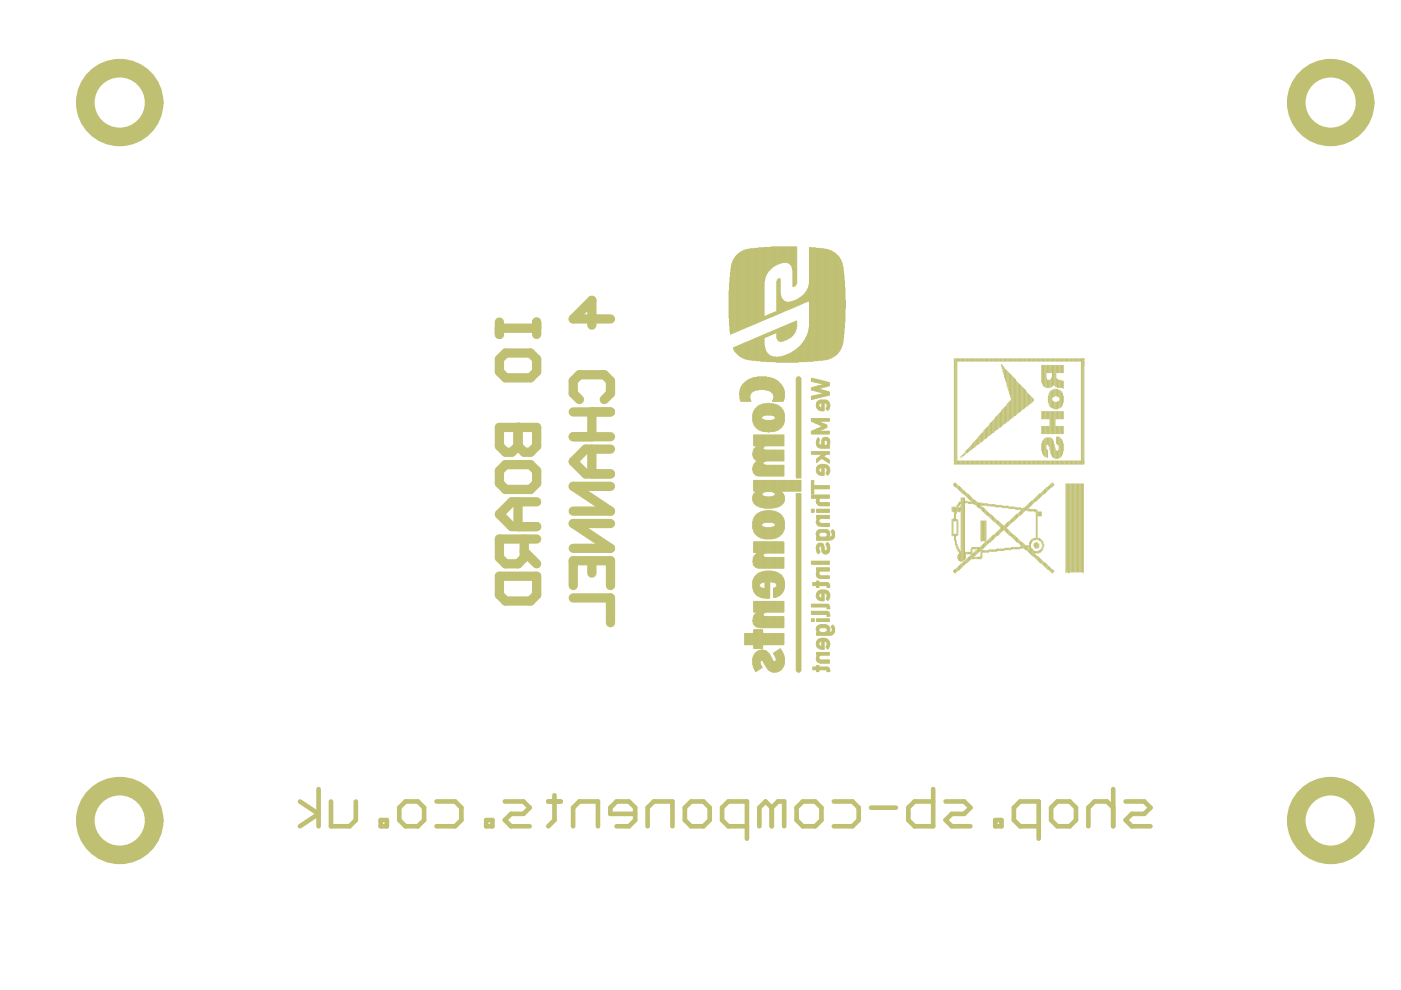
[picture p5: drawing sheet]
<svg xmlns="http://www.w3.org/2000/svg" width="297mm" height="210mm" viewBox="0 0 297 210" stroke-linecap="round" stroke-linejoin="round" font-family="sans-serif">
<g fill="none" stroke="#c0c073" stroke-width=".21">
<path d="M154.7 60v9.1M154.8 58.8v11.5M154.9 57.8v13.1M155 57v13.8M155.1 56.3v14.5M155.2 55.9v14.8M155.3 55.7v15M155.4 55.4v15.3M155.5 55.2v15.4M155.6 55v15.6M155.7 54.9v15.6M155.8 54.6v15.9"/>
<path d="M155.9 54.5v16M156 54.3v16.1M156.1 54.2v16.2M156.2 54.1v16.2M156.3 54v16.3M156.4 53.9v16.3M156.5 53.8v16.4M156.6 53.7v16.5M156.7 53.7v16.4M156.8 53.6v16.5M156.9 53.5v16.5M157 53.4v16.6"/>
<path d="M157.1 53.4v16.5M157.2 53.3v16.6M157.3 53.3v16.6M157.4 53.2v16.6M157.5 53.2v16.6M157.6 53.1v16.6M157.7 53.1v16.6M157.8 53v16.6M157.9 53v16.6M158 53v16.6M158.1 52.9v16.6M158.2 52.9v16.6"/>
<path d="M158.3 52.9v16.5M158.4 52.9v16.5M158.5 52.8v16.5M158.6 52.8v16.5M158.7 52.8v16.5M158.8 52.8v16.4M158.9 52.8v16.4M159 52.7v16.4M159.1 52.7v16.4M159.2 52.7v16.3M159.3 52.7v16.3M159.4 52.7v16.3"/>
<path d="M159.5 52.7v16.2M159.6 52.7v16.2M159.7 52.7v16.1M159.8 52.7v16.1M159.9 52.6v16.2M160 52.6v16.1M160.1 52.6v16.1M160.2 52.6v16M160.3 52.6v16M160.4 52.6v15.9M160.5 52.6v15.9M160.6 52.6v15.9"/>
<path d="M160.7 52.6v15.8M160.8 52.5v15.9M160.9 52.5v15.8M161 52.5v15.8M161.1 52.5v15.7M161.2 52.5v15.7M161.3 52.5v15.7M161.4 52.5v15.6M161.5 52.5v15.6M161.6 52.5v15.5M161.7 52.5v15.5M161.8 52.5v15.4"/>
<path d="M161.9 52.5v15.4M162 52.4v15.5M162.1 52.4v7.3M162.2 52.4v6.8M162.3 52.4v6.4M162.4 52.4v6.1M162.5 52.4v5.9M162.6 52.4v5.7M162.7 52.4v5.5M162.8 52.4v5.4M162.9 52.4v5.2M163 52.4v5.1"/>
<path d="M163.1 52.4v5M163.2 52.4v4.9M163.3 52.4v4.8M163.4 52.4v4.7M163.5 52.3v4.7M163.6 52.3v4.6M163.7 52.3v4.5M163.8 52.3v4.4M163.9 52.3v4.3M164 52.3v4.3M164.1 52.3v4.2M164.2 52.3v4.1"/>
<path d="M164.3 52.3v4.1M164.4 52.3v4M164.5 52.3v4M164.6 52.3v3.9M164.7 52.3v3.9M164.7 59.7v7M164.8 52.3v3.8M164.8 59.4v7.3M164.9 52.3v3.8M164.9 59.3v7.3M165 52.3v3.7M165 59.2v7.4"/>
<path d="M165.1 52.3v3.7M165.1 59.2v7.3M165.2 52.3v3.7M165.2 59.1v7.4M165.3 52.3v3.6M165.3 59.1v7.4M165.4 52.3v3.6M165.4 59.2v7.2M165.5 52.3v3.5M165.6 52.3v3.5M165.7 52.3v3.5M165.8 52.3v3.5"/>
<path d="M165.9 52.3v3.4M166 52.3v3.4M166.1 52.3v3.4M166.2 52.3v3.4M166.3 52.3v3.4M166.4 52.3v3.4M166.5 52.3v3.4M166.6 52.3v3.4M166.7 52.3v3.4M166.8 52.3v3.4M166.9 52.3v3.4M167 52.3v3.5"/>
<path d="M167.1 52.3v3.5M167.2 52.3v3.5M167.3 52.3v3.6M167.4 52.3v3.7M167.5 52.3v3.8M167.6 52.3v3.9M167.7 52.3v4M167.8 52.3v4.2M167.9 52.3v4.5M168 52.3v5M168.1 52.3v8.5M168.2 52.3v8.5"/>
<path d="M168.3 52.3v8.5M168.4 52.3v8.4M168.5 52.3v8.4M168.6 52.3v8.3M168.7 52.3v8.2M168.8 52.3v8M168.9 52.3v7.8M171.6 52.4v24.2M171.7 52.4v24.2M171.8 52.4v24.2M171.9 52.5v24.1M172 52.5v24.1"/>
<path d="M172.1 52.5v24.1M172.2 52.5v24.1M172.3 52.5v24.1M172.4 52.5v24.1M172.5 52.5v24M172.6 52.5v24M172.7 52.5v24M172.8 52.5v24M172.9 52.5v24M173 52.6v23.9M173.1 52.6v23.9M173.2 52.6v23.9"/>
<path d="M173.3 52.6v23.9M173.4 52.6v23.9M173.5 52.6v23.8M173.6 52.6v23.8M173.7 52.6v23.8M173.8 52.6v23.8M173.9 52.6v23.8M174 52.7v23.7M174.1 52.7v23.7M174.2 52.7v23.7M174.3 52.7v23.7M174.4 52.7v23.7"/>
<path d="M174.5 52.7v23.6M174.6 52.7v23.6M174.7 52.7v23.6M174.8 52.8v23.5M174.9 52.8v23.5M175 52.8v23.5M175.1 52.8v23.5M175.2 52.8v23.4M175.3 52.8v23.4M175.4 52.9v23.3M175.5 52.9v23.3M175.6 52.9v23.2"/>
<path d="M175.7 53v23.1M175.8 53v23.1M175.9 53v23M176 53.1v22.9M176.1 53.1v22.8M176.2 53.1v22.8M176.3 53.2v22.7M176.4 53.3v22.5M176.5 53.3v22.4M176.6 53.4v22.3M176.7 53.4v22.2M176.8 53.5v22.1"/>
<path d="M176.9 53.6v21.9M177 53.6v21.8M177.1 53.7v21.6M177.2 53.8v21.5M177.3 53.9v21.3M177.4 54v21.1M177.5 54.1v20.9M177.6 54.2v20.7M177.7 54.3v20.5M177.8 54.4v20.2M177.9 54.5v20M178 54.7v19.7"/>
<path d="M178.1 55v19.2M178.2 55.1v18.9M178.3 55.3v18.5M178.4 55.6v18M178.6 55.8v17.5M178.7 56.2v16.8M178.8 56.7v15.8M178.9 57.5v14.2M179 58.4v12.3M179.1 59.6v10M154.6 61.7v5.8M155.5 73.8v.1"/>
<path d="M155.6 73.7v.4M155.7 73.7v.6M155.8 73.6v.9M155.9 73.6v1M156 73.5v1.2M156.1 73.5v1.3M156.2 73.5v1.4M156.3 73.4v1.6M156.4 73.4v1.7M156.5 73.3v1.9M156.6 73.3v2M156.7 73.2v2.2"/>
<path d="M156.8 73.2v2.3M156.9 73.2v2.3M157 73.1v2.5M157.1 73.1v2.6M157.2 73v2.7M157.3 73v2.8M157.4 72.9v2.9M157.5 72.9v3M157.6 72.9v3M157.7 72.8v3.2M157.8 72.8v3.2M157.9 72.7v3.4"/>
<path d="M158 72.7v3.4M158.1 72.6v3.5M158.2 72.6v3.5M158.3 72.6v3.6M158.4 72.5v3.7M158.5 72.5v3.7M158.6 72.4v3.8M158.7 72.4v3.9M158.8 72.4v3.9M158.9 72.3v4M159 72.3v4M159.1 72.2v4.1"/>
<path d="M159.2 72.2v4.1M159.3 72.1v4.2M159.4 72.1v4.3M159.5 72.1v4.3M159.6 72v4.4M159.7 72v4.4M159.8 71.9v4.5M159.9 71.9v4.5M160 71.8v4.6M160 80v2.8M160.1 71.8v4.6M160.1 80v2.8"/>
<path d="M160.2 71.8v4.6M160.2 80v2.8M160.3 71.7v4.8M160.3 80v2.7M160.4 71.7v4.8M160.4 80v2.7M160.5 71.6v4.9M160.5 80v2.7M160.6 71.6v4.9M160.6 79.9v2.8M160.7 71.5v5M160.7 79.9v2.8"/>
<path d="M160.8 71.5v5M160.8 79.9v2.8M160.9 71.5v5M160.9 79.9v2.7M161 71.4v5.1M161 79.9v2.7M161.1 71.4v5.1M161.1 79.9v2.7M161.2 71.3v5.2M161.2 79.9v2.7M161.3 71.3v5.3M161.3 79.9v2.7"/>
<path d="M161.4 71.2v5.4M161.4 79.9v2.7M161.5 71.2v5.4M161.5 79.9v2.7M161.6 71.2v5.4M161.6 79.9v2.7M161.7 71.1v5.5M161.7 79.9v2.7M161.8 71.1v5.5M161.8 79.9v2.7M161.9 71v5.6M161.9 79.9v2.7"/>
<path d="M162 71v5.6M162 79.9v2.7M162.1 67.1v.7M162.1 70.9v.7M162.1 73.3v3.3M162.1 79.9v2.7M162.2 67.1v.7M162.2 70.9v.7M162.2 73.8v2.8M162.2 79.9v2.7M162.3 67.1v.6M162.3 70.9v.6"/>
<path d="M162.3 74.2v2.4M162.3 79.9v2.8M162.4 67v.7M162.4 70.8v.7M162.4 74.4v2.2M162.4 79.9v2.8M162.5 67v.6M162.5 70.8v.6M162.5 74.6v2M162.5 79.9v2.8M162.6 66.9v.7M162.6 70.7v.7"/>
<path d="M162.6 74.8v1.9M162.6 80v2.7M162.7 66.9v.7M162.7 70.7v.7M162.7 74.9v1.8M162.7 80v2.7M162.8 66.8v.7M162.8 70.6v.7M162.8 75v1.7M162.8 80v2.8M162.9 66.8v.7M162.9 70.6v.7"/>
<path d="M162.9 75.1v1.6M162.9 80v2.8M163 66.8v.6M163 70.6v.6M163 75.2v1.5M163 80v2.8M163.1 66.7v.7M163.1 70.5v.7M163.1 75.3v1.4M163.1 80v2.9M163.2 66.7v.6M163.2 70.5v.6"/>
<path d="M163.2 75.4v1.3M163.3 66.6v.7M163.3 70.4v.7M163.3 75.4v1.3M163.4 66.6v.7M163.4 70.4v.7M163.4 75.5v1.2M163.5 66.5v.7M163.5 70.4v.6M163.5 75.5v1.2M163.6 66.5v.7M163.6 70.3v.7"/>
<path d="M163.6 75.6v1.1M163.7 66.5v.6M163.7 70.3v.6M163.7 75.6v1.1M163.8 66.4v.7M163.8 70.2v.7M163.8 75.6v1.1M163.9 66.4v.7M163.9 70.2v.6M163.9 75.7v1M164 66.3v.7M164 70.1v.7"/>
<path d="M164 75.7v1M164.1 66.3v.7M164.1 70.1v.7M164.1 75.7v1M164.2 66.2v.7M164.2 70.1v.6M164.2 75.7v1M164.3 66.2v.7M164.3 70v.7M164.3 75.7v1M164.4 66.2v.6M164.4 70v.6"/>
<path d="M164.4 75.7v1M164.5 66.1v.7M164.5 69.9v.7M164.5 75.7v1.1M164.6 66.1v.7M164.6 69.9v.7M164.6 75.8v1M164.7 69.8v1.9M164.7 75.8v1M164.8 69.8v2.1M164.8 75.7v1.1M164.9 69.8v2.3"/>
<path d="M164.9 75.7v1.1M165 69.7v2.5M165 75.7v1.1M165.1 69.7v2.6M165.1 75.7v1.1M165.2 69.6v2.7M165.2 75.7v1.1M165.3 69.6v2.8M165.3 75.7v1.1M165.4 69.5v2.9M165.4 75.7v1.1M165.5 62.4v4"/>
<path d="M165.5 69.5v2.9M165.5 75.7v1.1M165.6 62.9v3.4M165.6 69.5v2.9M165.6 75.6v1.2M165.7 63.2v3.1M165.7 69.4v3M165.7 75.6v1.2M165.8 63.4v2.8M165.8 69.4v3M165.8 75.6v1.2M165.9 63.5v2.7"/>
<path d="M165.9 69.3v3M165.9 75.6v1.2M166 63.6v2.6M166 69.3v3M166 75.5v1.3M166.1 63.7v2.4M166.1 69.2v3.1M166.1 75.5v1.3M166.2 63.8v2.3M166.2 69.2v3M166.2 75.5v1.3M166.3 63.9v2.1"/>
<path d="M166.3 69.2v3M166.3 75.4v1.4M166.4 63.9v2.1M166.4 69.1v3.1M166.4 75.4v1.4M166.5 64v1.9M166.5 69.1v3M166.5 75.4v1.4M166.6 64v1.9M166.6 69v3.1M166.6 75.3v1.5M166.7 64.1v1.8"/>
<path d="M166.7 69v3M166.7 75.3v1.5M166.8 64.1v1.7M166.8 68.9v3.1M166.8 75.2v1.6M166.9 64.1v1.7M166.9 68.9v3.1M166.9 75.2v1.6M167 64.1v1.6M167 68.9v3M167 75.2v1.6M167.1 64.1v1.6"/>
<path d="M167.1 68.8v3M167.1 75.1v1.7M167.2 64.1v1.5M167.2 68.8v3M167.2 75.1v1.7M167.3 64.1v1.5M167.3 68.7v3M167.3 75v1.8M167.4 64.1v1.5M167.4 68.7v3M167.4 75v1.8M167.5 64.1v1.4"/>
<path d="M167.5 68.6v3M167.5 74.9v1.9M167.6 64v1.5M167.6 68.6v2.9M167.6 74.9v1.9M167.7 64v1.4M167.7 68.6v2.9M167.7 74.8v2M167.8 64v1.4M167.8 68.5v2.9M167.8 74.8v2M167.9 64v1.4"/>
<path d="M167.9 68.5v2.8M167.9 74.7v2.1M168 63.9v1.4M168 68.4v2.8M168 74.6v2.2M168.1 63.9v1.4M168.1 68.4v2.7M168.1 74.6v2.2M168.2 63.9v1.3M168.2 68.4v2.6M168.2 74.5v2.3M168.3 63.8v1.4"/>
<path d="M168.3 68.3v2.5M168.3 74.5v2.3M168.4 63.8v1.3M168.4 68.3v2.4M168.4 74.4v2.4M168.5 63.8v1.3M168.5 68.2v2.3M168.5 74.3v2.5M168.6 63.7v1.4M168.6 68.2v2.2M168.6 74.2v2.6M168.7 63.7v1.3"/>
<path d="M168.7 68.1v2M168.7 74.2v2.6M168.8 63.6v1.4M168.8 68.1v1.7M168.8 74.1v2.7M168.9 63.6v1.3M168.9 68.1v1.2M168.9 74v2.8M169 63.5v1.4M169 73.9v2.9M169 80v21.3M169.1 63.5v1.3"/>
<path d="M169.1 73.8v3M169.1 79.9v21.4M169.2 63.4v1.4M169.2 73.8v3M169.2 79.9v21.4M169.3 63.3v1.5M169.3 73.7v3M169.3 79.9v21.4M169.4 63.3v1.4M169.4 73.6v3.1M169.4 79.9v21.4M169.5 63.2v1.5"/>
<path d="M169.5 73.5v3.2M169.5 79.9v21.4M169.6 63.1v1.5M169.6 73.4v3.3M169.6 80v21.3M169.7 63.1v1.5M169.7 73.3v3.4M169.8 63v1.5M169.8 73.2v3.5M169.9 62.9v1.6M169.9 73v3.7M170 62.8v1.7"/>
<path d="M170 72.9v3.8M170.1 62.8v1.6M170.1 72.8v3.9M170.2 62.7v1.7M170.2 72.7v4M170.3 62.6v1.7M170.3 72.5v4.2M170.4 62.5v1.8M170.4 72.4v4.3M170.5 62.4v1.8M170.5 72.2v4.5M170.6 62.3v1.9"/>
<path d="M170.6 72.1v4.6M170.7 62.1v2.1M170.7 71.9v4.8M170.8 62v2.1M170.8 71.7v5M170.9 61.9v2.2M170.9 71.5v5.2M171 61.7v2.3M171 71.3v5.4M171.1 61.5v2.5M171.1 71.1v5.6M171.2 61.3v2.6"/>
<path d="M171.2 70.8v5.8M171.3 61.1v2.8M171.3 70.5v6.1M171.4 60.8v3.1M171.4 70.1v6.5M171.5 60.3v3.5M171.5 69.5v7.1M179.2 61v7.2M179.3 63.7v1.7M202.3 76.1v22.3M202.5 76.1v22.3M202.7 76.1v22.3"/>
<path d="M202.9 76.1v22.3M203 76v.6M203.2 76v.6M203.4 76.1v.5M203.6 76.1v.5M203.7 76.1v.5M203.9 76.1v.5M204.1 76.1v.5M204.3 76.1v.5M204.4 76.1v.5M204.6 76.1v.5M204.8 76.1v.5"/>
<path d="M205 76.1v.5M205.1 76.1v.5M205.3 76.1v.5M205.5 76.1v.5M205.7 76.1v.5M205.8 76.1v.5M206 76.1v.5M206.2 76.1v.5M206.4 76.1v.5M206.5 76.1v.5M206.7 76.1v.5M206.9 76.1v.5"/>
<path d="M207.1 76.1v.5M207.2 76.1v.5M207.4 76.1v.5M207.6 76.1v.5M207.8 76.1v.5M207.9 76.1v.5M208.1 76.1v.5M208.3 76.1v.5M208.5 76.1v.5M208.6 76.1v.5M208.8 76.1v.5M209 76.1v.5"/>
<path d="M209.2 76.1v.5M209.3 76.1v.5M209.5 76.1v.5M209.7 76.1v.5M209.9 76.1v.5M210 76.1v.5M210.2 76.1v.5M210.4 76.1v.5M210.6 76.1v.5M210.7 76.1v.5M210.9 76.1v.5M211.1 76.1v.5"/>
<path d="M211.3 76.1v.5M211.4 76.1v.5M211.6 76.1v.5M211.8 76.1v.5M212 76.1v.5M212.1 76.1v.5M212.3 76.1v.5M212.3 77.3v.3M212.5 76.1v.5M212.5 77.5v.7M212.7 76.1v.5M212.7 77.6v1.3"/>
<path d="M212.8 76.1v.5M212.8 77.8v1.6M213 76.1v.5M213 78.2v1.9M213.2 76.1v.5M213.2 78.3v2.3M213.4 76.1v.5M213.4 78.5v2.6M213.5 76.1v.5M213.5 78.7v3.1M213.7 76.1v.5M213.7 78.9v3.5"/>
<path d="M213.9 76.1v.5M213.9 79v3.9M214.1 76.1v.5M214.1 79.2v4.4M214.2 76.1v.5M214.2 79.4v4.7M214.4 76.1v.5M214.4 79.6v9M214.6 76.1v.5M214.6 79.7v8.9M214.8 76.1v.5M214.8 79.9v8.6"/>
<path d="M214.9 76.1v.5M215.1 76.1v.5M215.3 76.1v.5M215.5 76.1v.5M215.6 76.1v.5M215.8 76.1v.5M216 76.1v.5M216.2 76.1v.5M216.3 76.1v.5M216.5 76.1v.5M216.7 76.1v.5M216.9 76.1v.5"/>
<path d="M217 76.1v.5M217.2 76.1v.5M217.4 76.1v.5M217.6 76.1v.5M217.7 76.1v.5M217.9 76.1v.5M218.1 76.1v.5M218.3 76.1v.5M218.4 76.1v.5M218.6 76.1v.5M218.8 76.1v.5M219 76.1v.5"/>
<path d="M219.1 76.1v.5M219.3 76.1v.5M219.5 76.1v.5M219.7 76.1v.5M219.8 76.1v.5M220 76.1v.5M220.2 76.1v.5M220.4 76.1v.5M220.5 76.1v.5M220.7 76.1v.5M220.9 76.1v.5M220.9 77.5v3.6"/>
<path d="M221.1 76.1v.5M221.1 77.5v4M221.2 76.1v.5M221.2 77.5v4.3M221.4 76.1v.5M221.4 77.5v4.5M221.6 76.1v.5M221.6 77.5v4.5M221.8 76.1v.5M221.8 77.5v4.7M221.9 76.1v.5M221.9 77.5v1.5"/>
<path d="M222.1 76.1v.5M222.1 77.5v1.5M222.3 76.1v.5M222.3 77.5v1.5M222.5 76.1v.5M222.5 77.5v1.5M222.6 76.1v.5M222.6 77.5v1.5M222.8 76.1v.5M222.8 77.5v1.5M223 76.1v.5M223 77.5v1.5"/>
<path d="M223.2 76.1v.5M223.2 77.5v4.3M223.3 76.1v.5M223.3 77.5v4.2M223.5 76.1v.5M223.5 77.5v4.2M223.7 76.1v.5M223.7 77.5v4.3M223.9 76.1v.5M223.9 77.5v4.5M224 76.1v.5M224 77.5v1.5"/>
<path d="M224.2 76.1v.5M224.2 77.5v1.5M224.4 76.1v.5M224.4 77.5v1.5M224.6 76.1v.5M224.6 77.5v1.5M224.7 76.1v.5M224.7 77.5v1.5M224.9 76.1v.5M224.9 77.5v1.5M225.1 76.1v.5M225.1 77.5v1.5"/>
<path d="M225.3 76.1v.5M225.3 77.5v1.5M225.4 76.1v.5M225.4 77.5v1.5M225.6 76.1v.5M225.8 76.1v.5M226 76.1v.5M226.1 76.1v.5M226.3 76.1v.5M226.5 76.1v.5M226.7 76.1v.5M226.8 76.1v.5"/>
<path d="M227 76.1v.5M227.2 76.1v.5M227.4 76.1v.5M227.5 76.1v.5M227.7 76.1v.5M227.9 76.1v.5M228.1 76.1v.5M228.2 76.1v.5M228.4 76.1v.5M228.6 76.1v.5M228.8 76.1v.5M228.9 76.1v.5"/>
<path d="M229.1 76v.6M229.3 76.1v22.3M229.5 76v22.4M229.6 76v22.4M229.8 76v22.4M156.8 83.3v.5M156.9 82.7v1.9M157 82.4v2.5M157.1 82.1v3M157.2 81.9v3.2M157.3 81.8v3.3M157.4 81.6v3.5"/>
<path d="M157.5 81.5v3.6M157.6 81.4v3.7M157.7 81.3v3.8M157.8 81.2v3.9M157.9 81.1v4M158 81v4.1M158.1 80.9v4.2M158.2 80.9v4.2M158.3 80.8v4.3M158.4 80.7v4.4M158.5 80.6v4.5M158.6 80.6v4.5"/>
<path d="M158.7 80.5v4.6M158.8 80.5v4.6M158.9 80.4v4.7M159 80.4v4.7M159.1 80.3v3.4M159.1 84.6v.5M159.2 80.3v3.2M159.2 84.9v.2M159.3 80.3v3M159.4 80.2v3M159.5 80.2v2.9M159.6 80.1v2.9"/>
<path d="M159.6 87.8v1.5M159.6 96v.5M159.6 99.1v.6M159.7 80.1v2.9M159.7 87.4v2.3M159.7 95.5v1.4M159.7 98.7v1.4M159.8 80.1v2.8M159.8 87.2v2.7M159.8 92.2v2.3M159.8 95.3v1.8M159.8 98.5v1.8"/>
<path d="M159.9 80.1v2.8M159.9 87v3.1M159.9 92.2v2.3M159.9 95.1v2.1M159.9 98.3v2.1M160 86.8v3.5M160 92.2v2.3M160 95v2.3M160 98.2v2.3M160.1 86.7v3.7M160.1 92.2v2.3M160.1 94.9v2.5"/>
<path d="M160.1 98.1v2.5M160.2 86.6v3.9M160.2 92.2v2.3M160.2 94.8v2.7M160.2 98v2.7M160.3 86.5v4.2M160.3 92.2v2.3M160.3 94.7v2.9M160.3 97.9v2.8M160.4 86.4v4.3M160.4 92.2v2.3M160.4 94.6v3"/>
<path d="M160.4 97.8v3M160.5 86.3v4.5M160.5 92.2v5.4M160.5 97.8v3M160.6 86.2v4.7M160.6 92.2v8.6M160.7 86.1v4.9M160.7 92.2v8.7M160.8 86.1v4.9M160.8 92.2v8.7M160.9 86v5.1M160.9 92.2v8.7"/>
<path d="M161 85.9v5.3M161 92.2v8.7M161.1 85.9v5.3M161.1 92.2v8.7M161.2 85.9v5.3M161.2 92.2v8.7M161.3 85.8v5.5M161.3 92.2v8.7M161.4 85.8v5.5M161.4 92.2v8.7M161.5 85.7v5.7M161.5 92.2v8.7"/>
<path d="M161.6 85.7v2.6M161.6 88.8v2.6M161.6 92.2v8.7M161.7 85.7v2.5M161.7 88.9v2.5M161.7 92.2v8.7M161.8 85.7v2.5M161.8 88.9v2.5M161.8 92.2v8.7M161.9 85.6v2.5M161.9 89v2.5M161.9 92.2v2.6"/>
<path d="M161.9 95.2v2.8M161.9 98.4v2.5M162 85.6v2.5M162 89v2.5M162 92.2v2.5M162 95.3v2.6M162 98.5v2.4M162.1 85.6v2.5M162.1 89v2.5M162.1 92.2v2.4M162.1 95.3v2.5M162.1 98.5v2.4"/>
<path d="M162.2 85.6v2.4M162.2 89.1v2.4M162.2 92.2v2.4M162.2 95.4v2.4M162.2 98.5v2.4M162.3 85.6v2.4M162.3 89.1v2.4M162.3 92.2v2.3M162.3 95.4v2.4M162.3 98.6v2.3M162.4 85.6v2.4M162.4 89.1v2.4"/>
<path d="M162.4 92.2v2.3M162.4 95.4v2.3M162.4 98.6v2.3M162.5 85.6v2.4M162.5 89.1v2.4M162.5 92.2v2.3M162.5 95.4v2.3M162.5 98.6v2.3M162.6 85.6v2.4M162.6 89.1v2.4M162.6 92.2v2.3M162.6 95.4v2.3"/>
<path d="M162.6 98.6v2.3M162.7 85.5v2.5M162.7 89.1v2.4M162.7 92.2v2.3M162.7 95.4v2.3M162.7 98.6v2.3M162.8 85.5v2.5M162.8 89.1v2.5M162.8 92.2v2.3M162.8 95.4v2.3M162.8 98.6v2.3M162.9 85.5v2.5"/>
<path d="M162.9 89.1v2.5M162.9 92.2v2.3M162.9 95.4v2.3M162.9 98.6v2.3M163 85.5v2.5M163 89.1v2.5M163 92.2v2.3M163 95.4v2.3M163 98.6v2.3M163.1 85.5v2.5M163.1 89.1v2.5M163.1 92.2v2.3"/>
<path d="M163.1 95.4v2.3M163.1 98.6v2.3M163.2 80.1v2.8M163.2 85.5v2.5M163.2 89.1v2.4M163.2 92.2v2.3M163.2 95.4v2.3M163.2 98.6v2.3M163.3 80.1v2.9M163.3 85.6v2.4M163.3 89.1v2.4M163.3 92.2v2.3"/>
<path d="M163.3 95.4v2.3M163.3 98.6v2.3M163.4 80.1v2.9M163.4 85.6v2.4M163.4 89.1v2.4M163.4 92.2v2.3M163.4 95.4v2.3M163.4 98.6v2.3M163.5 80.1v3M163.5 85.6v2.4M163.5 89.1v2.4M163.5 92.2v2.3"/>
<path d="M163.5 95.4v2.3M163.5 98.6v2.3M163.6 80.2v3M163.6 85.6v2.4M163.6 89.1v2.4M163.6 92.2v2.3M163.6 95.4v2.3M163.6 98.6v2.3M163.7 80.2v3.1M163.7 85.6v2.5M163.7 89.1v2.4M163.7 92.2v2.3"/>
<path d="M163.7 95.4v2.3M163.7 98.6v2.3M163.8 80.2v3.2M163.8 84.9v.2M163.8 85.6v2.5M163.8 89v2.5M163.8 92.2v2.3M163.8 95.4v2.3M163.8 98.6v2.3M163.9 80.3v3.3M163.9 84.7v.4M163.9 85.6v2.5"/>
<path d="M163.9 89v2.5M163.9 92.2v2.3M163.9 95.4v2.3M163.9 98.6v2.3M164 80.3v3.6M164 84.3v.8M164 85.6v2.5M164 89v2.5M164 92.2v2.3M164 95.4v2.3M164 98.6v2.3M164.1 80.3v4.8"/>
<path d="M164.1 85.7v2.5M164.1 88.9v2.5M164.1 92.2v2.3M164.1 95.4v2.3M164.1 98.6v2.3M164.2 80.4v4.7M164.2 85.7v2.6M164.2 88.9v2.5M164.2 92.2v2.3M164.2 95.4v2.3M164.2 98.6v2.3M164.3 80.4v4.7"/>
<path d="M164.3 85.7v2.7M164.3 88.7v2.7M164.3 92.2v2.3M164.3 95.4v2.3M164.3 98.6v2.3M164.4 80.5v4.6M164.4 85.7v5.7M164.4 92.2v2.3M164.4 95.4v2.3M164.4 98.6v2.3M164.5 80.6v4.5M164.5 85.8v5.5"/>
<path d="M164.5 92.2v2.3M164.5 95.4v2.3M164.5 98.6v2.3M164.6 80.6v4.5M164.6 85.8v5.5M164.6 92.2v2.3M164.6 95.4v2.3M164.6 98.6v2.3M164.7 80.7v4.4M164.7 85.8v5.5M164.7 92.2v2.3M164.7 95.4v2.3"/>
<path d="M164.7 98.6v2.3M164.8 80.7v4.4M164.8 85.9v5.3M164.8 92.2v2.3M164.8 95.4v2.3M164.8 98.6v2.3M164.9 80.8v4.3M164.9 85.9v5.3M164.9 92.2v2.3M164.9 95.4v2.3M164.9 98.6v2.3M165 80.9v4.2"/>
<path d="M165 86v5.1M165 92.2v2.3M165 95.4v2.3M165 98.6v2.3M165.1 81v4.1M165.1 86v5.1M165.1 92.2v2.3M165.1 95.4v2.3M165.1 98.6v2.3M165.2 81.1v4M165.2 86.1v4.9M165.2 92.2v2.3"/>
<path d="M165.2 95.4v2.3M165.2 98.6v2.3M165.3 81.2v3.9M165.3 86.2v4.7M165.3 92.2v2.3M165.3 95.4v2.3M165.3 98.6v2.3M165.4 81.3v3.8M165.4 86.3v4.5M165.4 92.2v2.3M165.4 95.4v2.3M165.4 98.6v2.3"/>
<path d="M165.5 81.4v3.7M165.5 86.3v4.5M165.5 92.2v2.3M165.5 95.4v2.3M165.5 98.6v2.3M165.6 81.5v3.6M165.6 86.4v4.3M165.6 92.2v2.3M165.6 95.4v2.3M165.6 98.6v2.3M165.7 81.6v3.5M165.7 86.5v4.1"/>
<path d="M165.7 92.2v2.3M165.7 95.4v2.3M165.7 98.6v2.3M165.8 81.8v3.3M165.8 86.7v3.7M165.8 92.2v2.3M165.8 95.4v2.3M165.8 98.6v2.3M165.9 81.9v3.2M165.9 86.8v3.5M165.9 92.2v2.3M165.9 95.4v2.3"/>
<path d="M165.9 98.6v2.3M166 82.1v3M166 86.9v3.3M166 92.2v2.3M166 95.4v2.3M166 98.6v2.3M166.1 82.3v2.7M166.1 87.1v2.9M166.1 92.2v2.3M166.1 95.4v2.3M166.1 98.6v2.3M166.2 82.5v2.2"/>
<path d="M166.2 87.4v2.3M166.2 92.2v2.3M166.2 95.4v2.3M166.2 98.6v2.3M166.3 82.9v1.5M166.3 87.7v1.7M168.8 80.2v21.1M168.9 80.1v21.2M169.7 80.1v21.2M169.8 80.2v21.1M172 80.2v.7M172 82.2v.5"/>
<path d="M172 84v.7M172 88.7v.6M172 91.4v.6M172 95.7v.6M172.1 80.2v.7M172.1 82.2v.5M172.1 84v.7M172.1 88.7v.7M172.1 91.4v.6M172.1 95.7v.6M172.2 80.2v.7M172.2 82.1v.6"/>
<path d="M172.2 84v.7M172.2 88.7v.7M172.2 91.3v.7M172.2 95.7v.6M172.3 80.2v.7M172.3 82.1v.7M172.3 83.9v.7M172.3 88.7v.7M172.3 91.3v.7M172.3 95.7v.6M172.4 80.3v.7M172.4 82.1v.7"/>
<path d="M172.4 83.9v.7M172.4 88.7v.8M172.4 91.2v.8M172.4 95.7v.6M172.5 80.3v.7M172.5 82.1v.7M172.5 83.9v.7M172.5 88.7v.8M172.5 91.2v.8M172.5 95.7v.6M172.6 80.3v.7M172.6 82v.8"/>
<path d="M172.6 83.9v.7M172.6 88.7v.9M172.6 91.2v.8M172.6 95.7v.6M172.7 80.3v.7M172.7 82v.9M172.7 83.9v.6M172.7 88.7v.9M172.7 91.1v.9M172.7 95.7v.6M172.8 80.4v.6M172.8 82v.9"/>
<path d="M172.8 83.8v.7M172.8 88.7v1M172.8 91.1v.9M172.8 95.7v.6M172.9 80.4v.7M172.9 82v.9M172.9 83.8v.7M172.9 88.7v1M172.9 91v1M172.9 95.7v.6M173 80.4v.7M173 81.9v1"/>
<path d="M173 83.8v.7M173 85.9v.1M173 88.7v1.1M173 91v1M173 93.8v.1M173 95.7v.6M173 99.6v.1M173.1 80.4v.7M173.1 81.9v1.1M173.1 83.8v.6M173.1 85.4v1M173.1 88.7v1.1"/>
<path d="M173.1 90.9v1.1M173.1 93.3v1.1M173.1 95.7v.6M173.1 97.3v.8M173.1 99.1v1M173.2 80.5v.6M173.2 81.9v1.1M173.2 83.7v.7M173.2 85.2v1.4M173.2 88.7v1.1M173.2 90.9v1.1M173.2 93.1v1.5"/>
<path d="M173.2 95.7v.6M173.2 97.2v.8M173.2 98.9v1.4M173.3 80.5v.7M173.3 81.8v1.2M173.3 83.7v.7M173.3 85.1v1.6M173.3 88.7v1.2M173.3 90.8v1.2M173.3 92.9v1.8M173.3 95.7v.6M173.3 97.1v.8"/>
<path d="M173.3 98.8v1.6M173.4 80.5v.7M173.4 81.8v1.3M173.4 83.7v.7M173.4 85v1.8M173.4 88.7v1.2M173.4 90.8v1.2M173.4 92.8v2M173.4 95.7v.6M173.4 97v.8M173.4 98.7v1.8M173.5 80.5v.7"/>
<path d="M173.5 81.8v.6M173.5 82.5v.6M173.5 83.7v.6M173.5 85v1.9M173.5 88.7v1.3M173.5 90.8v1.2M173.5 92.8v2.1M173.5 95.7v.6M173.5 97v.7M173.5 98.6v2M173.6 80.6v.6M173.6 81.8v.6"/>
<path d="M173.6 82.5v.6M173.6 83.7v.6M173.6 84.9v2M173.6 88.7v1.3M173.6 90.7v1.3M173.6 93v.8M173.6 93.9v1M173.6 95.7v.6M173.6 96.9v.7M173.6 98.6v2M173.7 80.6v.6M173.7 81.7v.7"/>
<path d="M173.7 82.5v.6M173.7 83.6v.7M173.7 84.9v.7M173.7 86.2v.8M173.7 88.7v.6M173.7 89.4v.7M173.7 90.7v.6M173.7 91.4v.6M173.7 93.1v.3M173.7 94.2v.7M173.7 95.7v.6M173.7 96.8v.7"/>
<path d="M173.7 98.5v.8M173.7 99.9v.8M173.8 80.6v.7M173.8 81.7v.6M173.8 82.6v.6M173.8 83.6v.7M173.8 84.8v.7M173.8 86.3v.7M173.8 88.7v.6M173.8 89.4v.7M173.8 90.6v.7M173.8 91.4v.6"/>
<path d="M173.8 94.3v.7M173.8 95.7v.6M173.8 96.7v.8M173.8 98.5v.7M173.9 80.6v.7M173.9 81.7v.6M173.9 82.6v.6M173.9 83.6v.6M173.9 84.8v.7M173.9 86.4v.6M173.9 88.7v.6M173.9 89.5v.7"/>
<path d="M173.9 90.6v.6M173.9 91.4v.6M173.9 94.3v.7M173.9 95.7v.6M173.9 96.6v.8M173.9 98.5v.7M174 80.7v.6M174 81.7v.6M174 82.6v.6M174 83.6v.6M174 84.8v.6M174 86.4v.7"/>
<path d="M174 88.7v.6M174 89.5v.7M174 90.5v.7M174 91.4v.6M174 94.3v.7M174 95.7v.6M174 96.5v.8M174 98.5v.6M174.1 80.7v.6M174.1 81.6v.7M174.1 82.6v.6M174.1 83.5v.7"/>
<path d="M174.1 84.8v.6M174.1 86.4v.7M174.1 88.7v.6M174.1 89.6v.6M174.1 90.5v.6M174.1 91.4v.6M174.1 94.3v.7M174.1 95.7v.6M174.1 96.5v.7M174.1 98.4v.7M174.2 80.7v.7M174.2 81.6v.6"/>
<path d="M174.2 82.7v.6M174.2 83.5v.7M174.2 84.8v2.3M174.2 88.7v.6M174.2 89.6v.7M174.2 90.4v.7M174.2 91.4v.6M174.2 93.3v1.7M174.2 95.7v1.5M174.2 98.4v2.4M174.3 80.7v.7M174.3 81.6v.6"/>
<path d="M174.3 82.7v.6M174.3 83.5v.6M174.3 84.8v2.3M174.3 88.7v.6M174.3 89.7v.6M174.3 90.4v.7M174.3 91.4v.6M174.3 93v2M174.3 95.7v1.6M174.3 98.4v2.4M174.4 80.8v.6M174.4 81.6v.6"/>
<path d="M174.4 82.7v.6M174.4 83.5v.6M174.4 84.8v2.3M174.4 88.7v.6M174.4 89.7v1.3M174.4 91.4v.6M174.4 92.9v2.1M174.4 95.7v1.6M174.4 98.4v2.4M174.5 80.8v.6M174.5 81.5v.6M174.5 82.7v.6"/>
<path d="M174.5 83.4v.7M174.5 84.8v2.3M174.5 88.7v.6M174.5 89.8v1.2M174.5 91.4v.6M174.5 92.8v2.2M174.5 95.7v1.7M174.5 98.4v2.4M174.6 80.8v.6M174.6 81.5v.6M174.6 82.8v1.3M174.6 84.8v2.3"/>
<path d="M174.6 88.7v.6M174.6 89.8v1.1M174.6 91.4v.6M174.6 92.8v2.2M174.6 95.7v1.7M174.6 98.4v2.4M174.7 80.8v1.3M174.7 82.8v1.2M174.7 84.8v2.3M174.7 88.7v.6M174.7 89.8v1.1M174.7 91.4v.6"/>
<path d="M174.7 92.7v2.3M174.7 95.7v1M174.7 96.8v.7M174.7 98.4v2.4M174.8 80.9v1.2M174.8 82.8v1.2M174.8 84.8v.6M174.8 88.7v.6M174.8 89.9v.9M174.8 91.4v.6M174.8 92.7v.7M174.8 94.4v.6"/>
<path d="M174.8 95.7v.9M174.8 96.9v.7M174.8 98.4v.7M174.9 80.9v1.1M174.9 82.8v1.2M174.9 84.8v.6M174.9 88.7v.6M174.9 89.9v.9M174.9 91.4v.6M174.9 92.7v.6M174.9 94.4v.6M174.9 95.7v.8"/>
<path d="M174.9 96.9v.7M174.9 98.5v.6M175 80.9v1.1M175 82.9v1.1M175 84.8v.7M175 88.7v.6M175 90v.7M175 91.4v.6M175 92.7v.6M175 94.4v.6M175 95.7v.7M175 97v.7"/>
<path d="M175 98.5v.6M175.1 80.9v1.1M175.1 82.9v1M175.1 84.8v.7M175.1 86.5v.2M175.1 88.7v.6M175.1 90v.7M175.1 91.4v.6M175.1 92.7v.6M175.1 94.4v.6M175.1 95.7v.6M175.1 97v.8"/>
<path d="M175.1 98.5v.7M175.2 81v1M175.2 82.9v1M175.2 84.8v.8M175.2 86.4v.4M175.2 88.7v.6M175.2 90.1v.6M175.2 91.4v.6M175.2 92.7v.7M175.2 94.3v.7M175.2 95.7v.6M175.2 97.1v.7"/>
<path d="M175.2 98.5v.8M175.3 81v.9M175.3 83v.9M175.3 84.9v2M175.3 88.7v.6M175.3 90.1v.5M175.3 91.4v.6M175.3 92.7v.8M175.3 94.2v.8M175.3 95.7v.6M175.3 97.2v.7M175.3 98.6v2"/>
<path d="M175.4 81v.9M175.4 83v.9M175.4 84.9v2.1M175.4 88.7v.6M175.4 91.4v.6M175.4 92.7v2.3M175.4 95.7v.6M175.4 97.2v.7M175.4 98.6v2.1M175.5 81v.9M175.5 83v.8M175.5 85v2"/>
<path d="M175.5 88.7v.6M175.5 91.4v.6M175.5 92.8v2.2M175.5 95.7v.6M175.5 97.3v.7M175.5 98.7v2M175.6 81.1v.7M175.6 83v.8M175.6 85.1v1.8M175.6 88.7v.6M175.6 91.4v.6M175.6 92.9v2.1"/>
<path d="M175.6 95.7v.6M175.6 97.3v.8M175.6 98.8v1.8M175.7 81.1v.7M175.7 83.1v.7M175.7 85.2v1.6M175.7 88.7v.6M175.7 91.4v.6M175.7 93v2M175.7 95.7v.6M175.7 97.4v.7M175.7 98.9v1.5"/>
<path d="M175.8 81.1v.7M175.8 83.1v.7M175.8 85.4v1.2M175.8 88.7v.6M175.8 91.4v.6M175.8 93.1v1.9M175.8 95.7v.6M175.8 97.5v.7M175.8 99.1v1.2M175.9 85.7v.6M175.9 93.4v.6M175.9 99.4v.6"/>
<path d="M203 97.7v.7M203.2 97.7v.7M203.4 97.7v.7M203.6 97.7v.7M203.7 96.9v.1M203.7 97.7v.7M203.9 96.7v.2M203.9 97.7v.7M204.1 96.5v.2M204.1 97.7v.7M204.3 96.3v.4M204.3 97.7v.7"/>
<path d="M204.4 96.2v.3M204.4 97.7v.7M204.6 96v.3M204.6 97.7v.7M204.8 95.6v.6M204.8 97.7v.7M205 95.5v.5M205 97.7v.7M205.1 95.3v.7M205.1 97.7v.7M205.3 95.1v.7M205.3 97.7v.7"/>
<path d="M205.5 94.9v.7M205.5 97.7v.7M205.7 94.8v.7M205.7 97.7v.7M205.8 94.6v.9M205.8 97.7v.7M206 94.4v.9M206 97.7v.7M206.2 94.1v1M206.2 97.7v.7M206.4 93.9v1M206.4 97.7v.7"/>
<path d="M206.5 93.7v1.2M206.5 97.7v.7M206.7 93.5v1.3M206.7 97.7v.7M206.9 93.4v1.2M206.9 97.7v.7M207.1 93.2v1.2M207.1 97.7v.7M207.2 93v1.2M207.2 97.7v.7M207.4 92.7v1.5M207.4 97.7v.7"/>
<path d="M207.6 92.5v1.6M207.6 97.7v.7M207.8 92.3v1.6M207.8 97.7v.7M207.9 92.1v1.6M207.9 97.7v.7M208.1 92v1.7M208.1 97.7v.7M208.3 91.8v1.7M208.3 97.7v.7M208.5 91.6v1.8M208.5 97.7v.7"/>
<path d="M208.6 91.3v1.9M208.6 97.7v.7M208.8 91.1v1.9M208.8 97.7v.7M209 90.9v2.1M209 97.7v.7M209.2 90.7v2.1M209.2 97.7v.7M209.3 90.6v2.1M209.3 97.7v.7M209.5 90.4v2.1M209.5 97.7v.7"/>
<path d="M209.7 90.2v2.1M209.7 97.7v.7M209.9 89.9v2.4M209.9 97.7v.7M210 89.7v2.4M210 97.7v.7M210.2 89.5v2.5M210.2 97.7v.7M210.4 89.3v2.5M210.4 97.7v.7M210.6 89.2v2.6M210.6 97.7v.7"/>
<path d="M210.7 89v2.6M210.7 97.7v.7M210.9 88.8v2.6M210.9 97.7v.7M211.1 88.5v2.8M211.1 97.7v.7M211.3 88.3v2.8M211.3 97.7v.7M211.4 88.1v3M211.4 97.7v.7M211.6 87.9v3M211.6 97.7v.7"/>
<path d="M211.8 87.8v2.9M211.8 97.7v.7M212 87.6v3M212 97.7v.7M212.1 87.4v3.2M212.1 97.7v.7M212.3 87.1v3.3M212.3 97.7v.7M212.5 86.9v3.3M212.5 97.7v.7M212.7 86.7v3.3M212.7 97.7v.7"/>
<path d="M212.8 86.5v3.4M212.8 97.7v.7M213 86.4v3.5M213 97.7v.7M213.2 86.2v3.5M213.2 97.7v.7M213.4 86v3.5M213.4 97.7v.7M213.5 85.7v3.6M213.5 97.7v.7M213.7 85.5v3.8M213.7 97.7v.7"/>
<path d="M213.9 85.3v3.9M213.9 97.7v.7M214.1 85.1v3.9M214.1 97.7v.7M214.2 85v3.8M214.2 97.7v.7M214.4 97.7v.7M214.6 97.7v.7M214.8 97.7v.7M214.9 80.1v8.2M214.9 97.7v.7M215.1 80.3v7.8"/>
<path d="M215.1 97.7v.7M215.3 80.4v7.7M215.3 97.7v.7M215.5 80.8v7.1M215.5 97.7v.7M215.6 81v6.8M215.6 97.7v.7M215.8 81.1v6.5M215.8 97.7v.7M216 81.3v6.1M216 97.7v.7M216.2 81.5v5.9"/>
<path d="M216.2 97.7v.7M216.3 81.7v5.5M216.3 97.7v.7M216.5 81.8v5.3M216.5 97.7v.7M216.7 82v4.9M216.7 97.7v.7M216.9 82.2v4.5M216.9 97.7v.7M217 82.4v4.3M217 97.7v.7M217.2 82.5v4"/>
<path d="M217.2 97.7v.7M217.4 82.7v3.7M217.4 97.7v.7M217.6 82.9v3.3M217.6 97.7v.7M217.7 83.2v3M217.7 97.7v.7M217.9 83.4v2.6M217.9 97.7v.7M218.1 83.6v2.2M218.1 97.7v.7M218.3 83.7v2"/>
<path d="M218.3 97.7v.7M218.4 83.9v1.6M218.4 97.7v.7M218.6 84.1v1.4M218.6 97.7v.7M218.8 84.3v1M218.8 97.7v.7M219 84.4v.7M219 97.7v.7M219.1 84.6v.4M219.1 97.7v.7M219.3 97.7v.7"/>
<path d="M219.5 97.7v.7M219.7 97.7v.7M219.8 97.7v.7M220 97.7v.7M220.2 97.7v.7M220.4 97.7v.7M220.5 97.7v.7M220.7 97.7v.7M220.9 87.2v1.6M220.9 90.4v1.6M220.9 94.1v1.5M220.9 97.7v.7"/>
<path d="M221.1 87.2v1.6M221.1 90.4v1.6M221.1 93.5v2.7M221.1 97.7v.7M221.2 87.2v1.6M221.2 90.4v1.6M221.2 93.4v3.1M221.2 97.7v.7M221.4 87.2v1.6M221.4 90.4v1.6M221.4 93v3.7M221.4 97.7v.7"/>
<path d="M221.6 87.2v1.6M221.6 90.4v1.6M221.6 93v3.9M221.6 97.7v.7M221.8 87.2v1.6M221.8 90.4v1.6M221.8 92.8v4.1M221.8 97.7v.7M221.9 80.3v1.9M221.9 87.2v1.6M221.9 90.4v1.6M221.9 92.8v1.4"/>
<path d="M221.9 95.3v1.6M221.9 97.7v.7M222.1 80.6v1.6M222.1 87.2v1.6M222.1 90.4v1.6M222.1 92.8v1.4M222.1 95.5v1.5M222.1 97.7v.7M222.3 80.6v1.6M222.3 83.9v1.4M222.3 87.2v1.6M222.3 90.4v1.6"/>
<path d="M222.3 92.8v1.6M222.3 97.7v.7M222.5 80.6v1.6M222.5 83.4v2.4M222.5 87.2v1.6M222.5 90.4v1.6M222.5 92.8v2M222.5 97.7v.7M222.6 80.6v1.6M222.6 83v3.2M222.6 87.2v4.8M222.6 92.8v2.7"/>
<path d="M222.6 97.7v.7M222.8 80.4v1.6M222.8 82.9v3.5M222.8 87.2v4.8M222.8 92.8v3.4M222.8 97.7v.7M223 80.1v1.9M223 82.9v3.5M223 87.2v4.8M223 93v3.5M223 97.7v.7M223.2 82.7v1.6"/>
<path d="M223.2 85v1.5M223.2 87.2v4.8M223.2 93.2v3.7M223.2 97.7v.7M223.3 82.7v1.4M223.3 85.1v1.4M223.3 87.2v4.8M223.3 93.5v3.5M223.3 97.7v.7M223.5 82.5v1.6M223.5 85.1v1.6M223.5 87.2v4.8"/>
<path d="M223.5 94.2v2.8M223.5 97.7v.7M223.7 82.5v1.4M223.7 85.3v1.4M223.7 87.2v4.8M223.7 94.9v2.3M223.7 97.7v.7M223.9 82.5v1.4M223.9 85.3v1.4M223.9 87.2v1.6M223.9 90.4v1.6M223.9 95.5v1.7"/>
<path d="M223.9 97.7v.7M224 80.3v1.7M224 82.5v1.4M224 85.3v1.4M224 87.2v1.6M224 90.4v1.6M224 92.7v1.4M224 95.6v1.6M224 97.7v.7M224.2 80.4v1.8M224.2 82.5v1.6M224.2 85.1v1.6"/>
<path d="M224.2 87.2v1.6M224.2 90.4v1.6M224.2 92.7v1.5M224.2 95.6v1.6M224.2 97.7v.7M224.4 80.6v1.6M224.4 82.7v1.4M224.4 85.1v1.4M224.4 87.2v1.6M224.4 90.4v1.6M224.4 92.7v1.7M224.4 95.5v1.7"/>
<path d="M224.4 97.7v.7M224.6 80.6v1.6M224.6 82.7v1.6M224.6 85v1.5M224.6 87.2v1.6M224.6 90.4v1.6M224.6 92.7v4.3M224.6 97.7v.7M224.7 80.6v1.6M224.7 82.9v3.5M224.7 87.2v1.6M224.7 90.4v1.6"/>
<path d="M224.7 92.8v4.2M224.7 97.7v.7M224.9 80.6v1.6M224.9 82.9v3.5M224.9 87.2v1.6M224.9 90.4v1.6M224.9 93v3.9M224.9 97.7v.7M225.1 80.8v1.4M225.1 83v3.2M225.1 87.2v1.6M225.1 90.4v1.6"/>
<path d="M225.1 93.2v3.5M225.1 97.7v.7M225.3 80.8v1.4M225.3 83.4v2.4M225.3 87.2v1.6M225.3 90.4v1.6M225.3 93.5v2.8M225.3 97.7v.7M225.4 80.8v1.6M225.4 83.9v1.4M225.4 87.2v1.6M225.4 90.4v1.6"/>
<path d="M225.4 94.1v1.5M225.4 97.7v.7M225.6 97.7v.7M225.8 97.7v.7M226 97.7v.7M226.1 97.7v.7M226.3 97.7v.7M226.5 97.7v.7M226.7 97.7v.7M226.8 97.7v.7M227 97.7v.7M227.2 97.7v.7"/>
<path d="M227.4 97.7v.7M227.5 97.7v.7M227.7 97.7v.7M227.9 97.7v.7M228.1 97.7v.7M228.2 97.7v.7M228.4 97.7v.7M228.6 97.7v.7M228.8 97.7v.7M228.9 97.7v.7M229.1 97.7v.7M159.6 105.1v1.1"/>
<path d="M159.6 110.6v1.5M159.6 119v.1M159.7 104.9v1.6M159.7 110.2v2.2M159.7 118.3v1.4M159.8 101.8v2.3M159.8 104.7v2M159.8 110v2.7M159.8 114.9v2.3M159.8 118.1v1.8M159.9 101.8v2.3M159.9 104.6v2.2"/>
<path d="M159.9 109.7v3.2M159.9 114.9v2.3M159.9 117.9v2.1M160 101.8v2.3M160 104.5v2.4M160 109.6v3.5M160 114.9v2.3M160 117.8v2.3M160.1 101.8v2.3M160.1 104.4v2.6M160.1 109.5v3.7M160.1 114.9v2.3"/>
<path d="M160.1 117.7v2.5M160.2 101.8v2.3M160.2 104.3v2.8M160.2 109.3v4M160.2 114.9v2.3M160.2 117.6v2.7M160.3 101.8v2.3M160.3 104.2v3M160.3 109.2v4.2M160.3 114.9v2.3M160.3 117.5v2.8M160.4 101.8v5.4"/>
<path d="M160.4 109.1v4.4M160.4 114.9v2.3M160.4 117.4v3M160.5 101.8v5.5M160.5 109v4.6M160.5 114.9v2.3M160.5 117.3v3.1M160.6 101.8v5.5M160.6 109v4.7M160.6 114.9v5.5M160.7 101.8v5.6M160.7 108.9v4.8"/>
<path d="M160.7 114.9v5.6M160.8 101.8v5.6M160.8 108.8v5M160.8 114.9v5.6M160.9 101.8v5.7M160.9 108.8v5.1M160.9 114.9v5.6M161 101.8v5.7M161 108.7v5.2M161 114.9v5.6M161.1 101.8v5.8M161.1 108.7v5.3"/>
<path d="M161.1 114.9v5.6M161.2 101.8v5.8M161.2 108.6v5.4M161.2 114.9v5.6M161.3 101.8v5.8M161.3 108.6v5.5M161.3 114.9v5.6M161.4 101.8v5.8M161.4 108.5v5.6M161.4 114.9v5.6M161.5 101.8v5.9M161.5 108.5v5.6"/>
<path d="M161.5 114.9v5.6M161.6 101.8v2.8M161.6 104.8v2.9M161.6 108.5v2.6M161.6 111.6v2.6M161.6 114.9v5.6M161.7 101.8v2.7M161.7 105v2.7M161.7 108.5v2.5M161.7 111.7v2.5M161.7 114.9v5.6M161.8 101.8v2.6"/>
<path d="M161.8 105.1v2.6M161.8 108.4v2.5M161.8 111.7v2.5M161.8 114.9v5.6M161.9 101.8v2.5M161.9 105.1v2.6M161.9 108.4v2.5M161.9 111.8v2.4M161.9 114.9v2.7M161.9 118v2.5M162 101.8v2.5M162 105.2v2.5"/>
<path d="M162 108.4v2.5M162 111.8v2.4M162 114.9v2.5M162 118.1v2.4M162.1 101.8v2.5M162.1 105.2v2.6M162.1 108.4v2.4M162.1 111.8v2.5M162.1 114.9v2.5M162.1 118.1v2.4M162.2 101.8v2.4M162.2 105.2v2.6"/>
<path d="M162.2 108.4v2.4M162.2 111.8v2.5M162.2 114.9v2.4M162.2 118.2v2.3M162.3 101.8v2.4M162.3 105.2v2.6M162.3 108.4v2.4M162.3 111.9v2.4M162.3 114.9v2.4M162.3 118.2v2.3M162.4 101.8v2.4M162.4 105.3v2.5"/>
<path d="M162.4 108.3v2.5M162.4 111.9v2.4M162.4 114.9v2.4M162.4 118.2v2.3M162.5 101.8v2.4M162.5 105.3v2.5M162.5 108.3v2.5M162.5 111.9v2.4M162.5 114.9v2.4M162.5 118.2v2.3M162.6 101.8v2.4M162.6 105.3v2.5"/>
<path d="M162.6 108.3v2.5M162.6 111.9v2.4M162.6 114.9v2.4M162.6 118.2v2.3M162.7 101.8v2.4M162.7 105.3v2.5M162.7 108.3v2.5M162.7 111.9v2.4M162.7 114.9v2.4M162.7 118.2v2.3M162.8 101.8v2.4M162.8 105.3v2.5"/>
<path d="M162.8 108.3v2.5M162.8 111.9v2.4M162.8 114.9v2.4M162.8 118.2v2.3M162.9 101.8v2.4M162.9 105.3v2.5M162.9 108.3v2.5M162.9 111.9v2.4M162.9 114.9v2.4M162.9 118.2v2.3M163 101.8v2.4M163 105.3v2.5"/>
<path d="M163 108.3v2.5M163 111.9v2.4M163 114.9v2.4M163 118.2v2.3M163.1 101.8v2.4M163.1 105.3v2.5M163.1 108.3v2.5M163.1 111.9v2.4M163.1 114.9v2.4M163.1 118.2v2.3M163.2 101.8v2.4M163.2 105.3v2.5"/>
<path d="M163.2 108.3v2.5M163.2 111.9v2.4M163.2 114.9v2.4M163.2 118.2v2.3M163.3 101.8v2.4M163.3 105.3v2.5M163.3 108.3v2.5M163.3 111.9v2.4M163.3 114.9v2.4M163.3 118.2v2.3M163.4 101.8v2.4M163.4 105.3v2.5"/>
<path d="M163.4 108.3v2.5M163.4 111.9v2.4M163.4 114.9v2.4M163.4 118.2v2.3M163.5 101.8v2.4M163.5 105.3v2.5M163.5 108.3v2.5M163.5 111.9v2.4M163.5 114.9v2.4M163.5 118.2v2.3M163.6 101.8v2.4M163.6 105.2v2.6"/>
<path d="M163.6 108.3v2.5M163.6 111.8v2.5M163.6 114.9v2.4M163.6 118.2v2.3M163.7 101.8v2.4M163.7 105.2v2.6M163.7 108.4v2.4M163.7 111.8v2.5M163.7 114.9v2.4M163.7 118.2v2.3M163.8 101.8v2.5M163.8 105.2v2.6"/>
<path d="M163.8 108.4v2.4M163.8 111.8v2.5M163.8 114.9v2.4M163.8 118.2v2.3M163.9 101.8v2.5M163.9 105.2v2.5M163.9 108.4v2.5M163.9 111.8v2.4M163.9 114.9v2.4M163.9 118.2v2.3M164 101.8v2.5M164 105.1v2.6"/>
<path d="M164 108.4v2.5M164 111.7v2.5M164 114.9v2.4M164 118.2v2.3M164.1 101.8v2.6M164.1 105.1v2.6M164.1 108.4v2.6M164.1 111.7v2.5M164.1 114.9v2.4M164.1 118.2v2.3M164.2 101.8v2.6M164.2 105v2.7"/>
<path d="M164.2 108.5v2.5M164.2 111.6v2.6M164.2 114.9v2.4M164.2 118.2v2.3M164.3 101.8v2.8M164.3 104.9v2.8M164.3 108.5v2.6M164.3 111.5v2.7M164.3 114.9v2.4M164.3 118.2v2.3M164.4 101.8v5.9M164.4 108.5v5.6"/>
<path d="M164.4 114.9v2.4M164.4 118.2v2.3M164.5 101.8v5.8M164.5 108.5v5.6M164.5 114.9v2.4M164.5 118.2v2.3M164.6 101.8v5.8M164.6 108.6v5.5M164.6 114.9v2.4M164.6 118.2v2.3M164.7 101.8v5.8M164.7 108.6v5.4"/>
<path d="M164.7 114.9v2.4M164.7 118.2v2.3M164.8 101.8v5.8M164.8 108.7v5.3M164.8 114.9v2.4M164.8 118.2v2.3M164.9 101.8v5.7M164.9 108.7v5.2M164.9 114.9v2.4M164.9 118.2v2.3M165 101.8v5.7M165 108.8v5.1"/>
<path d="M165 114.9v2.4M165 118.2v2.3M165.1 101.8v5.7M165.1 108.8v5M165.1 114.9v2.4M165.1 118.2v2.3M165.2 101.8v5.6M165.2 108.9v4.9M165.2 114.9v2.4M165.2 118.2v2.3M165.3 101.8v5.6M165.3 108.9v4.8"/>
<path d="M165.3 114.9v2.4M165.3 118.2v2.3M165.4 101.8v5.5M165.4 109v4.6M165.4 114.9v2.4M165.4 118.2v2.3M165.5 101.8v5.4M165.5 109.1v4.4M165.5 114.9v2.4M165.5 118.2v2.3M165.6 101.8v2.3M165.6 104.2v3"/>
<path d="M165.6 109.2v4.2M165.6 114.9v2.4M165.6 118.2v2.3M165.7 101.8v2.3M165.7 104.3v2.8M165.7 109.3v4M165.7 114.9v2.4M165.7 118.2v2.3M165.8 101.8v2.3M165.8 104.3v2.7M165.8 109.4v3.8M165.8 114.9v2.4"/>
<path d="M165.8 118.2v2.3M165.9 101.8v2.3M165.9 104.4v2.5M165.9 109.6v3.5M165.9 114.9v2.4M165.9 118.2v2.3M166 101.8v2.3M166 104.6v2.2M166 109.7v3.2M166 114.9v2.4M166 118.2v2.3M166.1 101.8v2.3"/>
<path d="M166.1 104.7v2M166.1 109.9v2.8M166.1 114.9v2.4M166.1 118.2v2.3M166.2 101.8v2.3M166.2 104.9v1.6M166.2 110.1v2.4M166.2 115v2.3M166.2 118.2v2.3M166.3 101.8v2.3M166.3 105.1v1.2M166.3 110.5v1.7"/>
<path d="M166.4 101.8v2.3M166.5 101.8v2.3M166.6 101.8v2.3M166.7 101.8v2.3M166.8 101.8v2.3M166.9 101.8v2.3M167 101.8v2.3M167.1 101.8v2.3M167.2 101.8v2.3M167.3 101.8v2.3M167.4 101.8v2.3M167.5 101.8v2.3"/>
<path d="M167.6 101.8v2.3M167.7 101.8v2.3M167.8 101.8v2.3M167.9 101.8v2.3M168 101.8v2.3M168.1 101.8v2.3M168.2 101.8v2.3M168.3 101.8v2.3M168.4 101.8v2.3M168.5 101.8v2.3M168.6 101.8v2.3M168.7 101.8v2.3"/>
<path d="M168.8 101.8v2.3M168.8 104.6v37.6M168.9 101.8v2.3M168.9 104.6v37.7M169 101.8v2.3M169 104.6v37.8M169.1 101.8v2.3M169.1 104.6v37.9M169.2 101.8v2.3M169.2 104.6v37.9M169.3 101.8v2.3M169.3 104.6v37.9"/>
<path d="M169.4 101.8v2.3M169.4 104.6v37.9M169.5 101.8v2.3M169.5 104.6v37.9M169.6 101.8v2.3M169.6 104.6v37.8M169.7 101.8v2.3M169.7 104.6v37.7M169.8 101.8v2.3M169.8 104.6v37.6M172 101.8v2.8M172 104.9v.7"/>
<path d="M172 108v.7M172 119v.6M172.1 101.8v2.9M172.1 104.9v.7M172.1 108v.7M172.1 119v.7M172.2 101.8v2.9M172.2 104.9v.7M172.2 108v.7M172.2 119v.7M172.3 101.8v2.9M172.3 104.9v.7"/>
<path d="M172.3 108v.7M172.3 119v.7M172.4 101.8v2.9M172.4 104.9v.7M172.4 108v.7M172.4 119v.7M172.5 101.8v2.9M172.5 104.9v.7M172.5 108v.7M172.5 119v.7M172.6 102.9v.7M172.6 104.9v.7"/>
<path d="M172.6 108v.6M172.6 119v.7M172.7 102.9v.7M172.7 104.9v.7M172.7 119v.7M172.8 102.9v.7M172.8 104.9v.7M172.8 119v.7M172.9 102.9v.7M172.9 104.9v.7M172.9 119v.7M173 102.9v.7"/>
<path d="M173 104.9v.7M173 106.3v.1M173 110.6v.2M173 113.1v.3M173 116.2v.2M173 119v.7M173.1 102.9v.7M173.1 104.9v.7M173.1 105.8v1M173.1 108v.7M173.1 109.3v.7M173.1 110.3v.8"/>
<path d="M173.1 112.8v.9M173.1 113.9v.7M173.1 115.7v1.2M173.1 119v.7M173.2 102.9v.7M173.2 104.9v.7M173.2 105.7v1.2M173.2 108v.7M173.2 109.3v.7M173.2 110.1v1.2M173.2 112.6v1.2M173.2 113.9v.7"/>
<path d="M173.2 115.5v1.7M173.2 119v.7M173.3 102.9v.7M173.3 104.9v2.1M173.3 108v.7M173.3 109.3v2.1M173.3 112.5v2.1M173.3 115.4v1.9M173.3 119v.7M173.4 102.9v.7M173.4 104.9v2.2M173.4 108v.7"/>
<path d="M173.4 109.3v2.2M173.4 112.5v2.1M173.4 115.3v2.2M173.4 119v.7M173.5 102.9v.7M173.5 104.9v2.3M173.5 108v.7M173.5 109.3v2.2M173.5 112.4v2.2M173.5 115.2v2.2M173.5 119v.7M173.6 102.9v.7"/>
<path d="M173.6 104.9v2.3M173.6 108v.7M173.6 109.3v2.3M173.6 112.4v2.2M173.6 115.2v2.1M173.6 119v.7M173.7 102.9v.7M173.7 104.9v.9M173.7 106.4v.9M173.7 108v.7M173.7 109.3v.9M173.7 110.8v.8"/>
<path d="M173.7 112.3v.8M173.7 113.7v.9M173.7 115.2v.7M173.7 116.7v.5M173.7 119v.7M173.8 100v.7M173.8 102.9v.7M173.8 104.9v.7M173.8 106.5v.8M173.8 108v.7M173.8 109.3v.8M173.8 110.9v.7"/>
<path d="M173.8 112.3v.7M173.8 113.8v.8M173.8 115.2v.6M173.8 116.9v.3M173.8 119v.7M173.9 100.1v.6M173.9 102.9v.7M173.9 104.9v.7M173.9 106.6v.7M173.9 108v.7M173.9 109.3v.7M173.9 110.9v.7"/>
<path d="M173.9 112.3v.7M173.9 113.9v.7M173.9 115.2v.6M173.9 119v.7M174 100.1v.6M174 102.9v.7M174 104.9v.7M174 106.6v.7M174 108v.7M174 109.3v.7M174 111v.6M174 112.3v.6"/>
<path d="M174 113.9v.7M174 115.2v.6M174 119v.7M174.1 100.1v.7M174.1 102.9v.7M174.1 104.9v.7M174.1 106.6v.7M174.1 108v.7M174.1 109.3v.7M174.1 111v.7M174.1 112.3v.6M174.1 113.9v.7"/>
<path d="M174.1 115.2v.9M174.1 119v.7M174.2 102.9v.7M174.2 104.9v.7M174.2 106.6v.7M174.2 108v.7M174.2 109.3v.7M174.2 111v.7M174.2 112.3v.6M174.2 113.9v.7M174.2 115.2v1.7M174.2 119v.7"/>
<path d="M174.3 102.9v.7M174.3 104.9v.7M174.3 106.6v.7M174.3 108v.7M174.3 109.3v.7M174.3 111v.7M174.3 112.3v.6M174.3 113.9v.7M174.3 115.2v1.9M174.3 119v.7M174.4 102.9v.7M174.4 104.9v.7"/>
<path d="M174.4 106.6v.7M174.4 108v.7M174.4 109.3v.7M174.4 111v.7M174.4 112.3v.6M174.4 113.9v.7M174.4 115.3v2M174.4 119v.7M174.5 102.9v.7M174.5 104.9v.7M174.5 106.6v.7M174.5 108v.7"/>
<path d="M174.5 109.3v.7M174.5 111v.7M174.5 112.3v.6M174.5 113.9v.7M174.5 115.4v1.9M174.5 119v.7M174.6 102.9v.7M174.6 104.9v.7M174.6 106.6v.7M174.6 108v.7M174.6 109.3v.7M174.6 111v.7"/>
<path d="M174.6 112.3v.6M174.6 113.9v.7M174.6 115.5v1.9M174.6 119v.7M174.7 102.9v.7M174.7 104.9v.7M174.7 106.6v.7M174.7 108v.7M174.7 109.3v.7M174.7 111v.7M174.7 112.3v.6M174.7 113.9v.7"/>
<path d="M174.7 115.9v1.5M174.7 119v.7M174.8 102.9v.7M174.8 104.9v.7M174.8 106.6v.7M174.8 108v.7M174.8 109.3v.7M174.8 111v.7M174.8 112.3v.6M174.8 113.9v.7M174.8 116.7v.8M174.8 119v.7"/>
<path d="M174.9 102.9v.7M174.9 104.9v.7M174.9 106.6v.7M174.9 108v.7M174.9 109.3v.7M174.9 111v.7M174.9 112.3v.6M174.9 113.9v.7M174.9 116.8v.7M174.9 119v.7M175 102.9v.7M175 104.9v.7"/>
<path d="M175 106.6v.7M175 108v.7M175 109.3v.7M175 111v.7M175 112.3v.7M175 113.9v.7M175 116.8v.7M175 119v.7M175.1 100.2v.2M175.1 102.9v.7M175.1 104.9v.7M175.1 106.6v.7"/>
<path d="M175.1 108v.7M175.1 109.3v.7M175.1 111v.7M175.1 112.3v.7M175.1 113.8v.8M175.1 115.3v.3M175.1 116.8v.7M175.1 119v.7M175.2 100v.5M175.2 102.9v.7M175.2 104.9v.7M175.2 106.6v.7"/>
<path d="M175.2 108v.7M175.2 109.3v.7M175.2 111v.7M175.2 112.3v.8M175.2 113.8v.8M175.2 115.2v.6M175.2 116.7v.8M175.2 119v.7M175.3 102.9v.7M175.3 104.9v.7M175.3 106.6v.7M175.3 108v.7"/>
<path d="M175.3 109.3v.7M175.3 111v.7M175.3 112.3v1M175.3 113.6v1M175.3 115.1v1M175.3 116.5v.9M175.3 119v.7M175.4 102.9v.7M175.4 104.9v.7M175.4 106.6v.7M175.4 108v.7M175.4 109.3v.7"/>
<path d="M175.4 111v.7M175.4 112.4v2.2M175.4 115v2.4M175.4 119v.7M175.5 102.9v.7M175.5 104.9v.7M175.5 106.6v.7M175.5 108v.7M175.5 109.3v.7M175.5 111v.7M175.5 112.4v2.2M175.5 115.1v2.2"/>
<path d="M175.5 119v.7M175.6 102.9v.7M175.6 104.9v.7M175.6 106.6v.7M175.6 108v.7M175.6 109.3v.7M175.6 111v.7M175.6 112.5v2.1M175.6 115.2v2.1M175.6 119v.7M175.7 102.9v.7M175.7 104.9v.7"/>
<path d="M175.7 106.6v.7M175.7 108v.7M175.7 109.3v.7M175.7 111v.7M175.7 112.6v2M175.7 115.3v1.9M175.7 119v.7M175.8 102.9v.7M175.8 104.9v.7M175.8 106.6v.7M175.8 108v.7M175.8 109.3v.7"/>
<path d="M175.8 111v.7M175.8 112.7v1M175.8 113.9v.7M175.8 115.5v1.5M175.8 119v.7M175.9 113v.5M175.9 113.9v.6M175.9 115.9v.7M176 113.9v.6M176.1 113.8v.7M176.2 112.6v.3M176.2 113.8v.7"/>
<path d="M176.3 112.5v.5M176.3 113.7v.8M176.4 112.4v.8M176.4 113.4v1M176.5 112.3v2.1M176.6 112.4v1.9M176.7 112.5v1.7M176.8 112.6v1.5M176.9 112.8v1.1M201.9 107.5v.9M201.9 110.1v3.5M202 107.7v.8"/>
<path d="M202 110.1v3.5M202.2 102.6v.3M202.2 107.5v1M202.2 109.9v.6M202.2 113.2v.4M202.4 102.4v.7M202.4 107.5v1M202.4 108.7v1.8M202.4 113.2v1.4M202.6 102.4v.9M202.6 107.7v2.8M202.6 113.2v2.3"/>
<path d="M202.7 102.6v.7M202.7 107.5v1.4M202.7 110.1v.4M202.7 113.2v.4M202.7 114.6v1.4M202.9 102.8v.7M202.9 107.1v1.4M202.9 110.1v3.5M202.9 115.3v1.1M203.1 102.9v.7M203.1 107v1.4M203.1 110.3v.2"/>
<path d="M203.1 110.6v2.5M203.1 113.2v.2M203.1 115.9v.8M203.1 117.8v.7M203.3 103.1v.7M203.3 106.6v.7M203.3 107.7v.8M203.3 116.2v.7M203.3 117.4v1.4M203.4 103.1v.9M203.4 106.4v.7M203.4 107.7v.8"/>
<path d="M203.4 116.6v.7M203.4 117.4v1.4M203.4 119.9v.9M203.6 103.3v.9M203.6 106.4v.4M203.6 107.5v.9M203.6 116.9v2.1M203.6 119.7v.9M203.8 103.5v.8M203.8 105.6v13.4M203.8 119.5v.9M204 103.6v.9"/>
<path d="M204 105.6v13.4M204 119.4v.8M204.1 103.8v.9M204.1 105.6v13.4M204.1 119.4v.7M204.3 104v.7M204.3 105.6v13.2M204.3 119.2v.7M204.5 104.2v.7M204.5 105.6v13.1M204.5 119v.7M204.7 104.3v.7"/>
<path d="M204.7 106.3v.3M204.7 117.1v.5M204.7 117.8v.7M204.7 118.8v.7M204.8 104.5v.7M204.8 106.3v.3M204.8 117.1v.3M204.8 118.7v.7M205 104.7v.7M205 106.3v.3M205 117.1v.3M205 118.5v.9"/>
<path d="M205.2 104.7v.9M205.2 106.4v.2M205.2 117.1v.3M205.2 118.3v.9M205.4 104.9v.8M205.4 106.4v.4M205.4 117.1v.3M205.4 118.1v.9M205.5 105v.9M205.5 106.4v.4M205.5 117.1v.3M205.5 118v.8"/>
<path d="M205.7 105.2v.9M205.7 106.4v.4M205.7 117.1v.3M205.7 118v.7M205.9 105.4v.9M205.9 106.4v.4M205.9 116.4v2.1M206.1 105.6v.7M206.1 106.4v.4M206.1 116v2.5M206.2 105.7v1.1M206.2 116v.4"/>
<path d="M206.2 117.4v1.1M206.4 105.9v.9M206.4 116v.4M206.4 117.3v1.2M206.6 106.1v.9M206.6 116v.4M206.6 117.1v.7M206.6 118.1v.4M206.8 106.1v.9M206.8 116v.4M206.8 116.9v.9M206.8 118.1v.2"/>
<path d="M206.9 106.3v.8M206.9 116v.4M206.9 116.7v.9M206.9 118.1v.4M207.1 106.4v.9M207.1 116v.4M207.1 116.7v.7M207.1 118.1v.2M207.3 106.6v.9M207.3 116v1.3M207.3 118.1v.4M207.5 106.6v1.1"/>
<path d="M207.5 116v1.1M207.5 118.1v.4M207.6 106.6v1.1M207.6 116v.9M207.6 118.1v.4M207.8 106.6v.4M207.8 107.1v.7M207.8 116v.7M207.8 118v.5M208 106.8v.3M208 107.3v.7M208 110.5v4.1"/>
<path d="M208 115.9v2.6M208.2 106.6v.5M208.2 107.5v.7M208.2 110.5v4.3M208.2 115.7v2.6M208.3 106.8v.3M208.3 107.7v.7M208.3 110.5v4.1M208.3 115.5v.9M208.3 116.7v.4M208.5 106.8v.3M208.5 107.7v.8"/>
<path d="M208.5 110.5v4.1M208.5 115.3v.9M208.5 116.7v.4M208.7 106.8v.3M208.7 107.8v.9M208.7 110.5v4.1M208.7 115.2v.8M208.7 116.7v.4M208.9 106.8v.3M208.9 108v.9M208.9 110.5v4.3M208.9 115v.9"/>
<path d="M208.9 116.7v.4M209 106.8v.3M209 108.2v.9M209 110.5v4.3M209 115v.7M209 116.7v.4M209.2 106.8v.3M209.2 108.4v.8M209.2 114.8v.7M209.2 116.7v.4M209.4 106.8v.5M209.4 108.5v.7"/>
<path d="M209.4 114.6v.7M209.4 116.7v.4M209.6 107v.1M209.6 108.7v.7M209.6 114.5v.7M209.6 116.7v.4M209.7 107v.3M209.7 108.9v.7M209.7 114.3v.7M209.7 116.6v.3M209.9 107v.3M209.9 109.1v.7"/>
<path d="M209.9 114.1v.9M209.9 116.6v.3M210.1 107v.3M210.1 109.1v.8M210.1 113.9v.9M210.1 116.6v.3M210.3 107v.3M210.3 109.2v.9M210.3 113.8v.8M210.3 116.6v.3M210.4 107v.3M210.4 109.4v.9"/>
<path d="M210.4 113.6v.9M210.4 116.6v.3M210.6 107v.3M210.6 109.6v.9M210.6 113.4v.9M210.6 116.6v.3M210.8 107v.3M210.8 109.8v.8M210.8 113.4v.7M210.8 116.6v.3M211 107v.5M211 109.9v.7"/>
<path d="M211 113.2v.7M211 116.6v.3M211.1 107.1v.4M211.1 110.1v.7M211.1 113.1v.7M211.1 116.6v.3M211.3 107.1v.4M211.3 110.3v.7M211.3 112.9v.7M211.3 116.4v.5M211.5 107.1v.4M211.5 110.5v.7"/>
<path d="M211.5 112.7v.9M211.5 116.4v.3M211.7 107.1v.4M211.7 110.5v.8M211.7 112.5v.9M211.7 116.4v.3M211.8 107.1v.4M211.8 110.6v.9M211.8 112.4v.8M211.8 116.4v.3M212 107.1v.4M212 110.8v.9"/>
<path d="M212 112.2v.9M212 116.4v.3M212.2 107.1v.4M212.2 111v.9M212.2 112v.9M212.2 116.4v.3M212.4 107.1v.4M212.4 111.2v1.5M212.4 116.4v.3M212.5 107.3v.4M212.5 111.3v1.2M212.5 116.4v.3"/>
<path d="M212.7 107.3v.4M212.7 111.5v.9M212.7 116.4v.3M212.9 107.3v.4M212.9 111.5v.9M212.9 116.4v.3M213.1 107.3v.4M213.1 111.3v1.2M213.1 116.2v.4M213.2 107.3v.4M213.2 111.2v1.5M213.2 116.2v.4"/>
<path d="M213.4 107.3v.4M213.4 111v.9M213.4 112v.9M213.4 116.2v.4M213.6 107.3v.4M213.6 110.8v.9M213.6 112.2v.9M213.6 116.2v.4M213.8 107.3v.4M213.8 110.6v.9M213.8 112.4v.8M213.8 116.2v.4"/>
<path d="M213.9 107.5v.3M213.9 110.6v.7M213.9 112.5v.9M213.9 116.2v.4M214.1 107.5v.3M214.1 110.5v.7M214.1 112.7v.9M214.1 116.2v.4M214.3 107.5v.3M214.3 110.3v.7M214.3 112.9v.7M214.3 116.2v.4"/>
<path d="M214.5 107.5v.3M214.5 110.1v.7M214.5 113.1v.7M214.5 116v.4M214.6 107.5v.3M214.6 109.9v.7M214.6 113.2v.7M214.6 116v.4M214.8 107.5v.3M214.8 109.8v.8M214.8 113.4v.7M214.8 116v.4"/>
<path d="M215 107.5v.3M215 109.6v.9M215 113.4v.9M215 116v.4M215.2 107.5v.3M215.2 109.4v.9M215.2 113.6v.9M215.2 116v.4M215.3 107.7v.3M215.3 109.2v.9M215.3 113.8v.8M215.3 116v.4"/>
<path d="M215.5 107.7v.3M215.5 109.1v.8M215.5 113.9v.9M215.5 116v.4M215.7 107.7v.3M215.7 109.1v.7M215.7 114.1v.9M215.7 116v.4M215.9 107.7v.3M215.9 108.9v.7M215.9 114.3v.7M215.9 116v.4"/>
<path d="M216 107.7v.3M216 108.7v.7M216 114.5v.7M216 116v.4M216.2 107.7v.3M216.2 108.5v.7M216.2 114.6v.7M216.2 116v.4M216.4 107.7v.3M216.4 108.4v.8M216.4 114.8v.7M216.4 115.9v.3"/>
<path d="M216.6 107.8v1.3M216.6 115v.7M216.6 115.9v.3M216.7 107.8v1.1M216.7 115v1.2M216.9 107.8v.9M216.9 115.2v1M217.1 107.7v.8M217.1 115.3v.9M217.3 107.7v.7M217.3 115.5v.9M217.4 107.5v.7"/>
<path d="M217.4 115.7v.9M217.6 107.3v.9M217.6 115.7v.9M217.8 107.1v1.1M217.8 115.7v1M218 107v.7M218 107.8v.6M218 115.7v1.2M218.1 106.8v.9M218.1 107.8v.6M218.1 115.7v.3M218.1 116.4v.7"/>
<path d="M218.3 106.6v.9M218.3 108v.4M218.3 115v1.2M218.3 116.4v.9M218.5 106.4v.9M218.5 108v.4M218.5 114.6v2.8M218.7 106.3v.8M218.7 108v.4M218.7 114.5v.7M218.7 116.2v1.4M218.8 106.3v.7"/>
<path d="M218.8 108v.4M218.8 114.3v.5M218.8 116.4v1.4M219 106.1v.7M219 108v.4M219 114.3v.3M219 116.6v1.4M219.2 105.9v.7M219.2 108v.4M219.2 114.1v.4M219.2 115.5v.2M219.2 116.7v.4"/>
<path d="M219.2 117.3v.7M219.4 105.7v.7M219.4 108v.5M219.4 114.1v.4M219.4 115.2v.8M219.4 116.9v.4M219.4 117.4v.7M219.5 105.6v.7M219.5 108v.4M219.5 114.1v.4M219.5 115.2v1M219.5 116.9v.4"/>
<path d="M219.5 117.6v.7M219.7 105.4v.9M219.7 108.2v6.1M219.7 115v1.2M219.7 116.9v.4M219.7 117.8v.7M219.9 105.2v.9M219.9 108.2v6.1M219.9 115v1.2M219.9 116.9v.4M219.9 118v.7M220.1 105v.9"/>
<path d="M220.1 108.5v.9M220.1 114.1v.4M220.1 115.2v1M220.1 116.9v.4M220.1 118v.8M220.2 104.9v.8M220.2 108.5v.9M220.2 114.1v.4M220.2 115.3v.7M220.2 116.7v.6M220.2 118.1v.9M220.4 104.7v.9"/>
<path d="M220.4 108.5v.9M220.4 114.1v.5M220.4 116.7v.4M220.4 118.3v.9M220.6 104.7v.7M220.6 108.5v.9M220.6 114.3v.3M220.6 116.6v.5M220.6 118.5v.9M220.8 104.5v.7M220.8 108.5v.9M220.8 114.5v.5"/>
<path d="M220.8 116.4v.5M220.8 118.7v.7M220.9 104.3v.7M220.9 114.6v.7M220.9 116v.7M220.9 118.8v.7M221.1 104.2v.7M221.1 114.8v1.6M221.1 119v.7M221.3 104v.7M221.3 115.3v.6M221.3 119.2v.7"/>
<path d="M221.5 103.8v.9M221.5 119.4v.7M221.6 103.6v.9M221.6 119.4v.8M221.8 103.5v.8M221.8 119.5v.9M222 103.3v.9M222 119.7v.9M222.2 103.3v.7M222.2 119.9v.9M222.3 103.1v.7M222.5 102.9v.7"/>
<path d="M222.7 102.8v.7M222.9 102.6v.7M223 102.4v.9M223.2 102.4v.7M223.4 102.6v.3M226 102.6v18.9M226.2 102.6v18.7M226.4 102.6v18.7M226.5 102.6v18.9M226.7 102.6v18.9M226.9 102.6v18.7M227.1 102.6v18.7"/>
<path d="M227.2 102.6v18.7M227.4 102.6v18.7M227.6 102.6v18.7M227.8 102.6v18.7M227.9 102.6v18.7M228.1 102.6v18.7M228.3 102.6v18.7M228.5 102.6v18.7M228.6 102.6v18.7M228.8 102.6v18.7M229 102.6v18.7M229.2 102.6v18.7"/>
<path d="M229.3 102.6v18.7M229.5 102.6v18.7M229.7 102.6v18.9M157.9 134.3v2.4M158 134.3v2.4M158.1 134.3v2.4M158.2 134.3v2.4M158.3 134.3v2.4M158.4 134.3v2.4M158.5 134.3v2.4M158.6 134.3v2.4M158.7 134.3v2.4"/>
<path d="M158.8 134.3v2.4M158.9 134.3v2.4M159 134.3v2.4M159.1 134.3v2.4M159.2 134.3v2.4M159.3 134.3v2.4M159.4 134.3v2.4M159.5 134.3v2.4M159.6 123.2v1.5M159.6 131.5v.2M159.6 134.3v2.4M159.6 139.5v1.4"/>
<path d="M159.7 122.9v2.2M159.7 130.9v1.3M159.7 134.2v2.5M159.7 139.2v2.1M159.8 122.7v2.7M159.8 127.5v2.3M159.8 130.6v1.8M159.8 133.5v4M159.8 139v2.6M159.9 122.5v3.1M159.9 127.5v2.3M159.9 130.4v2.1"/>
<path d="M159.9 133.5v4M159.9 138.8v3M160 122.3v3.4M160 127.5v2.3M160 130.3v2.3M160 133.5v4M160 138.6v3.4M160.1 122.2v3.7M160.1 127.5v2.3M160.1 130.2v2.5M160.1 133.5v4M160.1 138.5v3.7"/>
<path d="M160.2 122.1v3.9M160.2 127.5v2.3M160.2 130.1v2.7M160.2 133.5v4M160.2 138.4v4M160.3 122v4.1M160.3 127.5v2.3M160.3 130v2.9M160.3 133.5v4M160.3 138.3v4.1M160.4 121.9v4.3M160.4 127.5v2.3"/>
<path d="M160.4 129.9v3M160.4 133.5v4M160.4 138.2v4.1M160.5 121.8v4.5M160.5 127.5v5.4M160.5 133.5v4M160.5 138.2v4M160.6 121.7v4.6M160.6 127.5v5.5M160.6 133.5v4M160.6 138.1v4.1M160.7 121.7v4.7"/>
<path d="M160.7 127.5v5.5M160.7 133.5v4M160.7 138v4.1M160.8 121.6v4.9M160.8 127.5v5.5M160.8 133.5v4M160.8 138v4M160.9 121.5v5M160.9 127.5v5.5M160.9 133.5v4M160.9 137.9v4.1M161 121.5v5"/>
<path d="M161 127.5v5.5M161 133.5v4M161 137.9v4M161.1 121.4v2.5M161.1 124.3v2.3M161.1 127.5v5.6M161.1 133.5v4M161.1 137.9v3.9M161.2 121.4v2.4M161.2 124.5v2.1M161.2 127.5v5.6M161.2 133.5v4"/>
<path d="M161.2 137.9v2.5M161.3 121.4v2.3M161.3 124.6v2.1M161.3 127.5v5.6M161.3 133.5v4M161.3 137.8v2.3M161.4 121.3v2.3M161.4 124.6v2.1M161.4 127.5v5.6M161.4 133.5v4M161.4 137.8v2.2M161.5 121.3v2.3"/>
<path d="M161.5 124.7v2M161.5 127.5v5.6M161.5 133.5v4M161.5 137.8v2.2M161.6 121.3v2.2M161.6 124.7v2M161.6 127.5v5.6M161.6 133.5v4M161.6 137.8v2.2M161.7 121.2v2.3M161.7 124.7v2.1M161.7 127.5v5.6"/>
<path d="M161.7 133.5v4M161.7 137.8v2.3M161.8 121.2v2.3M161.8 124.7v2.1M161.8 127.5v5.6M161.8 134.2v2.5M161.8 137.8v2.4M161.9 121.2v2.3M161.9 124.8v2M161.9 127.5v2.6M161.9 130.5v2.6M161.9 134.3v2.4"/>
<path d="M161.9 137.8v2.6M162 121.2v2.2M162 124.8v2M162 127.5v2.5M162 130.6v2.5M162 134.3v2.4M162 137.9v2.7M162.1 121.2v2.2M162.1 124.8v2M162.1 127.5v2.4M162.1 130.7v2.4M162.1 134.3v2.4"/>
<path d="M162.1 137.9v2.9M162.2 121.1v5.7M162.2 127.5v2.4M162.2 130.7v2.4M162.2 134.3v2.4M162.2 137.9v3.1M162.3 121.1v5.7M162.3 127.5v2.4M162.3 130.7v2.4M162.3 134.3v2.4M162.3 137.9v3.2M162.4 121.1v5.7"/>
<path d="M162.4 127.5v2.3M162.4 130.7v2.4M162.4 134.3v2.4M162.4 138v3.3M162.5 121.1v5.7M162.5 127.5v2.3M162.5 130.7v2.4M162.5 134.3v2.4M162.5 138v3.5M162.6 121.1v5.8M162.6 127.5v2.3M162.6 130.7v2.4"/>
<path d="M162.6 134.3v2.4M162.6 138.1v3.5M162.7 121.1v5.8M162.7 127.5v2.3M162.7 130.7v2.4M162.7 134.3v2.4M162.7 138.2v3.5M162.8 121.1v5.8M162.8 127.5v2.3M162.8 130.7v2.4M162.8 134.3v2.4M162.8 138.3v3.6"/>
<path d="M162.9 121.1v5.8M162.9 127.5v2.3M162.9 130.7v2.4M162.9 134.3v2.4M162.9 138.4v3.6M163 121.1v5.8M163 127.5v2.3M163 130.7v2.4M163 134.3v2.4M163 138.5v3.6M163.1 121.1v5.7M163.1 127.5v2.3"/>
<path d="M163.1 130.7v2.4M163.1 134.3v2.4M163.1 138.6v3.6M163.2 121.1v5.7M163.2 127.5v2.3M163.2 130.7v2.4M163.2 134.3v2.4M163.2 138.8v3.4M163.3 121.1v2.3M163.3 127.5v2.3M163.3 130.7v2.4M163.3 134.3v2.4"/>
<path d="M163.3 138.9v3.4M163.4 121.1v2.3M163.4 127.5v2.3M163.4 130.7v2.4M163.4 134.3v2.4M163.4 139.1v3.2M163.5 121.1v2.3M163.5 127.5v2.3M163.5 130.7v2.4M163.5 134.3v2.4M163.5 139.3v3.1M163.6 121.1v2.3"/>
<path d="M163.6 127.5v2.3M163.6 130.7v2.4M163.6 134.3v2.4M163.6 139.5v2.9M163.7 121.1v2.3M163.7 127.5v2.3M163.7 130.7v2.4M163.7 134.3v2.4M163.7 139.7v2.8M163.8 121.2v2.2M163.8 127.5v2.3M163.8 130.7v2.4"/>
<path d="M163.8 134.3v2.4M163.8 139.9v2.6M163.9 121.2v2.3M163.9 127.5v2.3M163.9 130.7v2.4M163.9 134.3v2.4M164 121.2v2.3M164 124.7v2M164 127.5v2.3M164 130.7v2.4M164 134.3v2.4M164 138.5v.1"/>
<path d="M164.1 121.2v2.3M164.1 124.7v2M164.1 127.5v2.3M164.1 130.7v2.4M164.1 134.3v2.4M164.1 138.4v.4M164.2 121.2v2.3M164.2 124.7v2M164.2 127.5v2.3M164.2 130.7v2.4M164.2 134.3v2.4M164.2 138.3v.6"/>
<path d="M164.3 121.3v2.3M164.3 124.6v2.1M164.3 127.5v2.3M164.3 130.7v2.4M164.3 134.3v2.4M164.3 138.3v.8M164.4 121.3v2.3M164.4 124.6v2.1M164.4 127.5v2.3M164.4 130.7v2.4M164.4 134.3v2.4M164.4 138.2v1.1"/>
<path d="M164.5 121.3v2.4M164.5 124.5v2.1M164.5 127.5v2.3M164.5 130.7v2.4M164.5 134.3v2.4M164.5 138.1v1.5M164.6 121.3v2.6M164.6 124.3v2.3M164.6 127.5v2.3M164.6 130.7v2.4M164.6 134.3v2.4M164.6 138.1v4.4"/>
<path d="M164.7 121.4v5.2M164.7 127.5v2.3M164.7 130.7v2.4M164.7 134.3v2.4M164.7 138v4.5M164.8 121.4v5.1M164.8 127.5v2.3M164.8 130.7v2.4M164.8 134.3v2.4M164.8 137.9v4.5M164.9 121.5v5M164.9 127.5v2.3"/>
<path d="M164.9 130.7v2.4M164.9 134.3v2.4M164.9 137.9v4.5M165 121.5v4.9M165 127.5v2.3M165 130.7v2.4M165 134.3v2.4M165 137.8v4.6M165.1 121.6v4.8M165.1 127.5v2.3M165.1 130.7v2.4M165.1 134.3v2.4"/>
<path d="M165.1 137.7v4.6M165.2 121.6v4.7M165.2 127.5v2.3M165.2 130.7v2.4M165.2 134.3v2.4M165.2 137.7v4.6M165.3 121.7v4.6M165.3 127.5v2.3M165.3 130.7v2.4M165.3 134.3v2.4M165.3 137.6v4.6M165.4 121.8v4.4"/>
<path d="M165.4 127.5v2.3M165.4 130.7v2.4M165.4 134.3v2.4M165.4 137.5v4.6M165.5 121.8v4.3M165.5 127.5v2.3M165.5 130.7v2.4M165.5 134.3v2.4M165.5 137.6v4.5M165.6 121.9v4.1M165.6 127.5v2.3M165.6 130.7v2.4"/>
<path d="M165.6 134.3v2.4M165.6 137.7v4.3M165.7 122v3.9M165.7 127.5v2.3M165.7 130.7v2.4M165.7 134.3v2.4M165.7 137.9v4M165.8 122.1v3.7M165.8 127.5v2.3M165.8 130.7v2.4M165.8 134.3v2.4M165.8 138.1v3.7"/>
<path d="M165.9 122.3v3.4M165.9 127.5v2.3M165.9 130.7v2.4M165.9 134.3v2.4M165.9 138.2v3.4M166 122.4v3.1M166 127.5v2.3M166 130.7v2.4M166 134.3v2.4M166 138.4v3.1M166.1 122.6v2.7M166.1 127.5v2.3"/>
<path d="M166.1 130.7v2.4M166.1 134.3v2.4M166.1 138.7v2.6M166.2 122.8v2.3M166.2 127.5v2.3M166.2 130.8v2.2M166.2 134.3v2.3M166.2 138.9v2.2M166.3 123.2v1.6M166.3 139.3v1.5M172 128.1v.6M172 129.6v.7"/>
<path d="M172 131.2v.6M172.1 128.1v.6M172.1 129.6v.7M172.1 131.2v.6M172.2 128.1v.6M172.2 129.6v.7M172.2 131.2v.6M172.3 123.5v.7M172.3 128.1v.6M172.3 129.6v.7M172.3 131.2v.6M172.4 123.5v.7"/>
<path d="M172.4 128.1v.6M172.4 129.6v.7M172.4 131.2v.6M172.5 123.5v.7M172.5 128.1v.6M172.5 129.6v.7M172.5 131.2v.6M172.6 123.5v.7M172.6 128.1v.6M172.6 129.6v.7M172.6 131.2v.6M172.7 123.5v.7"/>
<path d="M172.7 128.1v.6M172.7 129.6v.7M172.8 123.5v.7M172.8 128.1v.6M172.8 129.6v.7M172.9 123.5v.7M172.9 128.1v.6M172.9 129.6v.7M173 121.7v.1M173 123.5v.7M173 126.2v.2M173 128.1v.6"/>
<path d="M173 129.6v.7M173 133.3v.2M173 136.5v.1M173 139.6v.1M173.1 120.4v.7M173.1 121.3v.9M173.1 123.2v1.4M173.1 125.8v1M173.1 128.1v.6M173.1 129.6v.7M173.1 131.2v.6M173.1 132.9v.9"/>
<path d="M173.1 134.1v.6M173.1 136v1M173.1 138.3v.6M173.1 139.2v.9M173.2 120.4v.7M173.2 121.2v1.2M173.2 123.2v1.4M173.2 125.6v1.3M173.2 128.1v.6M173.2 129.6v.7M173.2 131.2v.6M173.2 132.8v1.2"/>
<path d="M173.2 134.1v.6M173.2 135.8v1.4M173.2 138.3v.6M173.2 139v1.2M173.3 120.4v2.1M173.3 123.2v1.4M173.3 125.5v1.6M173.3 128.1v.6M173.3 129.6v.7M173.3 131.2v.6M173.3 132.7v2M173.3 135.7v1.6"/>
<path d="M173.3 138.3v2M173.4 120.4v2.1M173.4 123.2v1.4M173.4 125.4v1.7M173.4 128.1v.6M173.4 129.6v.7M173.4 131.2v.6M173.4 132.6v2.1M173.4 135.6v1.8M173.4 138.3v2.1M173.5 120.4v2.2M173.5 123.2v1.4"/>
<path d="M173.5 125.3v1.9M173.5 128.1v.6M173.5 129.6v.7M173.5 131.2v.6M173.5 132.6v2.1M173.5 135.5v1.9M173.5 138.3v2.2M173.6 120.4v2.2M173.6 123.2v1.4M173.6 125.2v2.1M173.6 128.1v.6M173.6 129.6v.7"/>
<path d="M173.6 131.2v.6M173.6 132.5v2.2M173.6 135.5v2M173.6 138.3v2.2M173.7 120.4v.9M173.7 121.8v.9M173.7 123.5v.7M173.7 125.2v.8M173.7 126.6v.7M173.7 128.1v.6M173.7 129.6v.7M173.7 131.2v.6"/>
<path d="M173.7 132.5v.8M173.7 133.9v.8M173.7 135.4v.8M173.7 136.8v.7M173.7 138.3v.8M173.7 139.7v.8M173.8 120.4v.8M173.8 122v.7M173.8 123.5v.7M173.8 125.2v.7M173.8 126.7v.6M173.8 128.1v.6"/>
<path d="M173.8 129.6v.7M173.8 131.2v.6M173.8 132.5v.7M173.8 134v.7M173.8 135.4v.7M173.8 136.9v.7M173.8 138.3v.7M173.8 139.8v.8M173.9 120.4v.7M173.9 122v.7M173.9 123.5v.7M173.9 125.1v.7"/>
<path d="M173.9 126.7v.7M173.9 128.1v.6M173.9 129.6v.7M173.9 131.2v.6M173.9 132.4v.7M173.9 134v.7M173.9 135.4v.6M173.9 137v.6M173.9 138.3v.7M173.9 139.9v.7M174 120.4v.7M174 122.1v.6"/>
<path d="M174 123.5v.7M174 125.1v.7M174 126.8v.6M174 128.1v.6M174 129.6v.7M174 131.2v.6M174 132.4v.7M174 134v.7M174 135.4v.6M174 137v.6M174 138.3v.7M174 139.9v.7"/>
<path d="M174.1 120.4v.7M174.1 122.1v.6M174.1 123.5v.7M174.1 125.1v.6M174.1 126.8v.6M174.1 128.1v.6M174.1 129.6v.7M174.1 131.2v.6M174.1 132.4v.7M174.1 134.1v.6M174.1 135.3v.7M174.1 137v.6"/>
<path d="M174.1 138.3v.6M174.1 139.9v.7M174.2 120.4v.7M174.2 122.1v.6M174.2 123.5v.7M174.2 125.1v2.3M174.2 128.1v.6M174.2 129.6v.7M174.2 131.2v.6M174.2 132.4v.7M174.2 134.1v.6M174.2 135.3v2.4"/>
<path d="M174.2 138.3v.6M174.2 139.9v.7M174.3 120.4v.7M174.3 122.1v.6M174.3 123.5v.7M174.3 125.1v2.3M174.3 128.1v.6M174.3 129.6v.7M174.3 131.2v.6M174.3 132.4v.7M174.3 134.1v.6M174.3 135.3v2.4"/>
<path d="M174.3 138.3v.6M174.3 139.9v.7M174.4 120.4v.7M174.4 122.1v.6M174.4 123.5v.7M174.4 125.1v2.3M174.4 128.1v.6M174.4 129.6v.7M174.4 131.2v.6M174.4 132.4v.7M174.4 134.1v.6M174.4 135.3v2.4"/>
<path d="M174.4 138.3v.6M174.4 139.9v.7M174.5 120.4v.7M174.5 122.1v.6M174.5 123.5v.7M174.5 125.1v2.3M174.5 128.1v.6M174.5 129.6v.7M174.5 131.2v.6M174.5 132.4v.7M174.5 134.1v.6M174.5 135.3v2.4"/>
<path d="M174.5 138.3v.6M174.5 139.9v.7M174.6 120.4v.7M174.6 122.1v.6M174.6 123.5v.7M174.6 125.1v2.3M174.6 128.1v.6M174.6 129.6v.7M174.6 131.2v.6M174.6 132.4v.7M174.6 134.1v.6M174.6 135.3v2.4"/>
<path d="M174.6 138.3v.6M174.6 139.9v.7M174.7 120.4v.7M174.7 122.1v.6M174.7 123.5v.7M174.7 125.1v2.3M174.7 128.1v.6M174.7 129.6v.7M174.7 131.2v.6M174.7 132.4v.7M174.7 134.1v.6M174.7 135.3v2.4"/>
<path d="M174.7 138.3v.6M174.7 139.9v.7M174.8 120.4v.7M174.8 122.1v.6M174.8 123.5v.7M174.8 125.1v.6M174.8 128.1v.6M174.8 129.6v.7M174.8 131.2v.6M174.8 132.4v.7M174.8 134.1v.6M174.8 135.3v.7"/>
<path d="M174.8 138.3v.6M174.8 139.9v.7M174.9 120.4v.7M174.9 122.1v.6M174.9 123.5v.7M174.9 125.1v.7M174.9 128.1v.6M174.9 129.6v.7M174.9 131.2v.6M174.9 132.4v.7M174.9 134v.7M174.9 135.3v.7"/>
<path d="M174.9 138.3v.6M174.9 139.9v.7M175 120.4v.7M175 122.1v.6M175 123.5v.7M175 125.1v.7M175 128.1v.6M175 129.6v.7M175 131.2v.6M175 132.4v.7M175 134v.7M175 135.4v.6"/>
<path d="M175 138.3v.6M175 139.9v.7M175.1 120.4v.7M175.1 122.1v.6M175.1 123.5v.7M175.1 125.2v.7M175.1 126.9v.1M175.1 128.1v.6M175.1 129.6v.7M175.1 131.2v.6M175.1 132.5v.7M175.1 134v.7"/>
<path d="M175.1 135.4v.7M175.1 137.1v.2M175.1 138.3v.6M175.1 139.9v.7M175.2 120.4v.7M175.2 122.1v.6M175.2 123.5v.7M175.2 125.2v.8M175.2 126.7v.4M175.2 128.1v.6M175.2 129.6v.7M175.2 131.2v.6"/>
<path d="M175.2 132.5v.7M175.2 133.9v.8M175.2 135.4v.8M175.2 136.9v.5M175.2 138.3v.6M175.2 139.9v.7M175.3 120.4v.7M175.3 122.1v.6M175.3 123.5v1.1M175.3 125.2v2M175.3 128.1v1M175.3 129.6v1.1"/>
<path d="M175.3 131.2v.6M175.3 132.5v.9M175.3 133.7v1M175.3 135.5v2M175.3 138.3v.6M175.3 139.9v.7M175.4 120.4v.7M175.4 122.1v.6M175.4 123.5v1.1M175.4 125.3v2M175.4 128.1v1M175.4 129.6v1.1"/>
<path d="M175.4 131.2v.6M175.4 132.6v2.1M175.4 135.5v2.1M175.4 138.3v.6M175.4 139.9v.7M175.5 120.4v.7M175.5 122.1v.6M175.5 123.6v1M175.5 125.3v2.1M175.5 128.1v1M175.5 129.7v1M175.5 131.2v.6"/>
<path d="M175.5 132.6v2.1M175.5 135.6v2M175.5 138.3v.6M175.5 139.9v.7M175.6 120.4v.7M175.6 122.1v.6M175.6 123.6v1M175.6 125.4v1.8M175.6 128.2v.9M175.6 129.7v1M175.6 131.2v.6M175.6 132.7v2"/>
<path d="M175.6 135.7v1.8M175.6 138.3v.6M175.6 139.9v.7M175.7 120.4v.7M175.7 122.1v.6M175.7 123.7v.9M175.7 125.6v1.5M175.7 128.2v.9M175.7 129.8v.9M175.7 131.2v.6M175.7 132.8v1.9M175.7 135.8v1.5"/>
<path d="M175.7 138.3v.6M175.7 139.9v.7M175.8 120.4v.7M175.8 122.1v.6M175.8 123.8v.8M175.8 125.7v1.2M175.8 128.4v.7M175.8 129.9v.8M175.8 131.2v.6M175.8 132.9v1M175.8 134.1v.6M175.8 136v1.1"/>
<path d="M175.8 138.3v.6M175.8 139.9v.7M175.9 124.2v.3M175.9 126v.6M175.9 128.7v.4M175.9 130.3v.3M175.9 133.1v.6M175.9 134.1v.6M175.9 136.3v.5M176 134v.7M176.1 134v.7M176.2 132.8v.2"/>
<path d="M176.2 134v.7M176.3 132.7v.4M176.3 133.9v.7M176.4 132.6v.8M176.4 133.5v1.1M176.5 132.5v2M176.6 132.6v1.8M176.7 132.7v1.7M176.8 132.8v1.4M176.9 133v1M202.2 120.9v.4M202.4 120.8v.7"/>
<path d="M202.6 120.8v.7M202.7 120.6v.7M202.9 120.4v.7M203.1 120.2v.7M203.3 120.1v.8M222.3 120.1v.7M222.5 120.2v.7M222.7 120.4v.7M222.9 120.6v.7M223 120.8v.7M223.2 120.8v.7M223.4 120.9v.4"/>
<path d="M161.2 140.6v1.2M161.3 140.9v.8M161.4 141.1v.5M161.5 141.3v.3M161.6 141.4v.1M163.9 140.1v2.4M164 140.2v2.3M164.1 140.2v2.3M164.2 140.3v2.2M164.3 140.2v2.3M164.4 140.2v2.3M164.5 140v2.5"/>
<path d="M172.3 141.4v.6M172.4 141.4v.6M172.5 141.4v.6M172.6 141.4v.6M172.7 141.4v.6M172.8 141.4v.6M172.9 141.4v.6M173 141.4v.6M173.1 141.1v1.3M173.2 141.1v1.3M173.3 141.1v1.3M173.4 141.1v1.3"/>
<path d="M173.5 141.1v1.3M173.6 141.1v1.3M173.7 141.4v.6M173.8 141.4v.6M173.9 141.4v.6M174 141.4v.6M174.1 141.4v.6M174.2 141.4v.6M174.3 141.4v.6M174.4 141.4v.6M174.5 141.4v.6M174.6 141.4v.6"/>
<path d="M174.7 141.4v.6M174.8 141.4v.6M174.9 141.4v.6M175 141.4v.6M175.1 141.4v.6M175.2 141.4v.6M175.3 141.4v1M175.4 141.4v1M175.5 141.4v1M175.6 141.5v.9M175.7 141.5v.9M175.8 141.7v.7"/>
<path d="M175.9 142v.4"/>
</g>
<g fill="none" stroke="#c0c073" stroke-width=".99">
<path d="M63.6 169.9l3.9 2.7-3.9 2.6M67.5 167.3v7.9M70.2 169.9v5.3h3.9l1.3-1.3v-4M80.7 173.9h1.3v1.3h-1.3zM84.7 171.2l1.3-1.3h2.6l1.3 1.3v2.7l-1.3 1.3h-2.6l-1.3-1.3zM92.6 169.9h3.9l1.3 1.3v2.7l-1.3 1.3h-3.9M103.1 173.9h1.3v1.3h-1.3zM107 169.9h4l1.3 1.3-1.3 1.4h-2.7l-1.3 1.3 1.3 1.3h4M116.2 169.9h2.7M117.6 168.6v5.3l-1.4 1.3M121.5 175.2v-4l1.3-1.3h4v5.3M134.7 172.6h-5.3v-1.4l1.3-1.3h2.7l1.3 1.3v2.7l-1.3 1.3h-2.7"/>
<path d="M137.3 175.2v-4l1.3-1.3h4v5.3M145.2 171.2l1.3-1.3h2.6l1.4 1.3v2.7l-1.4 1.3h-2.6l-1.3-1.3zM158.4 175.2h-4l-1.3-1.3v-2.7l1.3-1.3h4v7.9M163.6 171.2l1.3-1.3h1.4v5.3M163.6 171.2v4M163.6 171.2l-1.3-1.3-1.3 1.3v4M168.9 171.2l1.3-1.3h2.6l1.4 1.3v2.7l-1.4 1.3h-2.6l-1.3-1.3zM176.8 169.9h3.9l1.4 1.3v2.7l-1.4 1.3h-3.9M184.7 171.2h5.3M197.9 167.3v7.9h-4l-1.3-1.3v-2.7l1.3-1.3h4M200.5 169.9h3.9l1.3 1.3-1.3 1.4h-2.6l-1.3 1.3 1.3 1.3h3.9M211 173.9h1.3v1.3h-1.3z"/>
<path d="M220.2 175.2h-3.9l-1.3-1.3v-2.7l1.3-1.3h3.9v7.9M222.9 171.2l1.3-1.3h2.6l1.3 1.3v2.7l-1.3 1.3h-2.6l-1.3-1.3zM236 171.2l-1.3-1.3h-2.6l-1.3 1.3v4M236 167.3v7.9M238.7 169.9h3.9l1.3 1.3-1.3 1.4h-2.6l-1.3 1.3 1.3 1.3h3.9"/>
</g>
<path d="M105.9 68.3v2.6M105.9 76.2l1.3-1.3h5.3l1.3 1.3v2.6l-1.3 1.3h-5.3l-1.3-1.3zM105.9 69.6h7.9M113.8 68.3v2.6M105.9 90.6h7.9v4l-1.3 1.3h-1.4l-1.3-1.3v-4" fill="none" stroke="#c0c073" stroke-width="2"/>
<circle cx="109.8" cy="90.6" r=".99" fill="#c0c073"/>
<g fill="none" stroke="#c0c073" stroke-width="2">
<path d="M129.4 67.6h-7.9l4-3.9v5.2M105.9 90.6v4l1.3 1.3h1.3l1.3-1.3v-4M105.9 99.8l1.3-1.3h5.3l1.3 1.3v2.7l-1.3 1.3h-5.3l-1.3-1.3zM121.5 87.3h7.9M121.5 92.6h7.9M122.9 84.7l-1.4-1.3v-2.6l1.4-1.3h5.2l1.3 1.3v2.6l-1.3 1.3M125.5 87.3v5.3M125.5 95.2v5.3M129.4 95.2h-5.2l-2.7 2.7 2.7 2.6h5.2M109.8 106.4v5.3M111.1 114.3v3.9l-1.3 1.3h-2.6l-1.3-1.3v-3.9h7.9M111.1 116.9l2.7 2.6"/>
<path d="M113.8 106.4h-5.3l-2.6 2.6 2.6 2.7h5.3M125.5 118.9v2.6M129.4 103.1h-7.9l7.9 5.3h-7.9M129.4 111h-7.9l7.9 5.3h-7.9M105.9 122.2h7.9v3.9l-1.3 1.3h-5.3l-1.3-1.3zM121.5 124.1v-5.2h7.9v5.2M121.5 126.8h7.9v5.2"/>
</g>
<g fill="none" stroke="#c0c073" stroke-width="3.9">
<circle cx="25.4" cy="21.7" r="7.3"/>
<circle cx="282.1" cy="21.7" r="7.3"/>
<circle cx="25.4" cy="174" r="7.3"/>
<circle cx="282.1" cy="174" r="7.3"/>
</g>
</svg>
